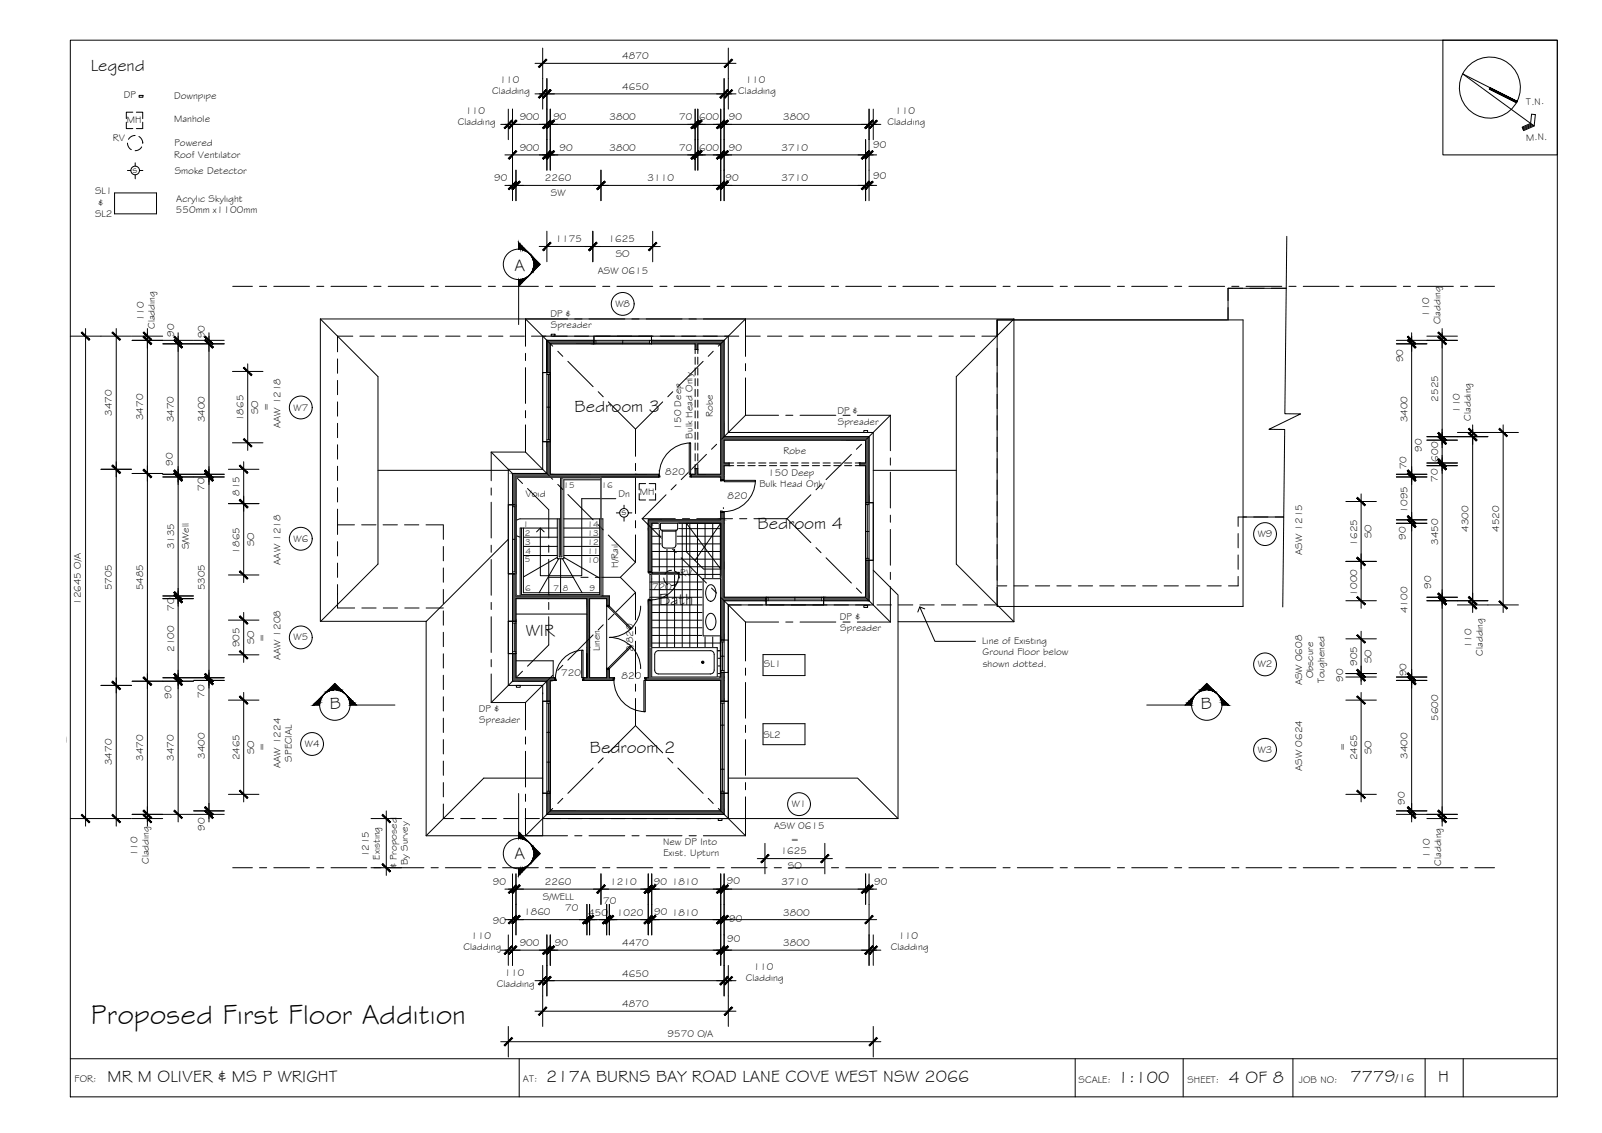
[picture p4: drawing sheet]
<svg xmlns="http://www.w3.org/2000/svg" width="420mm" height="297mm" viewBox="0 0 420 297" stroke-linecap="round" stroke-linejoin="round" font-family="sans-serif">
<defs><g id="words">
<text font-size="7.5" x="23.9" y="268.4">Proposed First Floor Addition</text>
<g font-size="4.5">
<text x="23.8" y="18.5">Legend</text>
<text x="134.9" y="71">A</text>
<text x="150.7" y="108">Bedroom 3</text>
<text x="198.7" y="138.7">Bedroom 4</text>
<text x="172.9" y="158.6">Bath</text>
<text x="138" y="166.7">WIR</text>
<text x="86.5" y="185.9">B</text>
<text x="314.9" y="185.9">B</text>
<text x="154.7" y="197.4">Bedroom 2</text>
<text x="134.9" y="225.2">A</text>
<text x="28.2" y="283.6">MR M OLIVER &amp; MS P WRIGHT</text>
<text x="143.3" y="283.6">217A BURNS BAY ROAD LANE COVE WEST NSW 2066</text>
<text x="293.2" y="283.9">1:100</text>
<text x="322.3" y="283.9">4 OF 8</text>
<text x="354.2" y="283.8">7779</text>
<text x="377.2" y="283.7">H</text>
</g>
<text font-size="3.2" x="366" y="283.8">/16</text>
<g font-size="2.6">
<text x="163.2" y="15.5">4870</text>
<text x="131" y="21.8">110</text>
<text x="163.2" y="23.5">4650</text>
<text x="195.6" y="21.8">110</text>
<text x="32.5" y="25.7">DP</text>
<text x="45.7" y="26">Downpipe</text>
<text x="122.1" y="29.8">110</text>
<text x="129.1" y="24.7">Cladding</text>
<text x="193.6" y="24.7">Cladding</text>
<text x="234.8" y="29.8">110</text>
<text x="400.3" y="27.5" transform="rotate(-2 400.3 27.5)">T.N.</text>
<text x="33.3" y="32.3">MH</text>
<text x="45.7" y="32">Manhole</text>
<text x="120.1" y="32.7">Cladding</text>
<text x="136.3" y="31.6">900</text>
<text x="145.1" y="31.4">90</text>
<text x="159.8" y="31.6">3800</text>
<text x="178.2" y="31.5">70</text>
<text x="183.4" y="31.6">600</text>
<text x="191.1" y="31.6">90</text>
<text x="205.4" y="31.6">3800</text>
<text x="232.8" y="32.7">Cladding</text>
<text x="29.6" y="37.1">RV</text>
<text x="45.7" y="41.3">Roof Ventilator</text>
<text x="45.7" y="38.4">Powered</text>
<text x="136.3" y="39.6">900</text>
<text x="146.8" y="39.6">90</text>
<text x="159.8" y="39.6">3800</text>
<text x="178.2" y="39.5">70</text>
<text x="183.4" y="39.6">600</text>
<text x="191.1" y="39.6">90</text>
<text x="205" y="39.5">3710</text>
<text x="229" y="38.9">90</text>
<text x="400.2" y="36.9" transform="rotate(-1 400.2 36.9)">M.N.</text>
<text x="34.8" y="45.2">s</text>
<text x="45.8" y="45.6">Smoke Detector</text>
<text x="129.6" y="47.6">90</text>
<text x="142.9" y="47.6">2260</text>
<text x="169.8" y="47.6">3110</text>
<text x="190.3" y="47.5">90</text>
<text x="205" y="47.5">3710</text>
<text x="229" y="46.9">90</text>
<text x="24.9" y="51">SL1</text>
<text x="25.9" y="53.9">&amp;</text>
<text x="46.2" y="53">Acrylic Skylight</text>
<text x="144.5" y="51.4">SW</text>
<text x="24.9" y="56.8">SL2</text>
<text x="46.1" y="55.9">550mm x1100mm</text>
<text x="145.7" y="63.5">1175</text>
<text x="159.6" y="63.6">1625</text>
<text x="156.8" y="72">ASW 0615</text>
<text x="161.5" y="67.4">SO</text>
<text x="144.3" y="83.2">DP &amp;</text>
<text x="161.4" y="80.5">W8</text>
<text x="374.8" y="83.1" transform="rotate(-90 374.8 83.1)">110</text>
<text x="37.7" y="84.3" transform="rotate(-90 37.7 84.3)">110</text>
<text x="40.6" y="86.2" transform="rotate(-90 40.6 86.2)">Cladding</text>
<text x="45.7" y="88.3" transform="rotate(-90 45.7 88.3)">90</text>
<text x="53.7" y="88.7" transform="rotate(-90 53.7 88.7)">90</text>
<text x="144.5" y="86.1">Spreader</text>
<text x="377.8" y="85" transform="rotate(-90 377.8 85)">Cladding</text>
<text x="368" y="94.9" transform="rotate(-90 368 94.9)">90</text>
<text x="70.6" y="107.8" transform="rotate(-90 70.6 107.8)">=</text>
<text x="77" y="107.6">W7</text>
<text x="377.2" y="105.3" transform="rotate(-90 377.2 105.3)">2525</text>
<text x="29.3" y="109.1" transform="rotate(-90 29.3 109.1)">3470</text>
<text x="37.5" y="110.2" transform="rotate(-90 37.5 110.2)">3470</text>
<text x="45.6" y="110.7" transform="rotate(-90 45.6 110.7)">3470</text>
<text x="53.7" y="110.7" transform="rotate(-90 53.7 110.7)">3400</text>
<text x="63.9" y="110.5" transform="rotate(-90 63.9 110.5)">1865</text>
<text x="67.7" y="108.6" transform="rotate(-90 67.7 108.6)">SO</text>
<text x="73.6" y="112.2" transform="rotate(-90 73.6 112.2)">AAW 1218</text>
<text x="178.7" y="112.7" transform="rotate(-90 178.7 112.7)">150 Deep</text>
<text x="186.9" y="109.3" transform="rotate(-90 186.9 109.3)">Robe</text>
<text x="219.6" y="108.4">DP &amp;</text>
<text x="219.7" y="111.4">Spreader</text>
<text x="369.2" y="110.7" transform="rotate(-90 369.2 110.7)">3400</text>
<text x="382.8" y="108.3" transform="rotate(-90 382.8 108.3)">110</text>
<text x="385.8" y="110.3" transform="rotate(-90 385.8 110.3)">Cladding</text>
<text x="181.6" y="115" transform="rotate(-90 181.6 115)">Bulk Head Only</text>
<text x="205.5" y="118.9">Robe</text>
<text x="372.9" y="118.5" transform="rotate(-90 372.9 118.5)">90</text>
<text x="45.3" y="122.1" transform="rotate(-90 45.3 122.1)">90</text>
<text x="174.5" y="124.6">820</text>
<text x="201.5" y="124.7">150 Deep</text>
<text x="368.9" y="123" transform="rotate(-90 368.9 123)">70</text>
<text x="377.2" y="121" transform="rotate(-90 377.2 121)">600</text>
<text x="53.7" y="128.6" transform="rotate(-90 53.7 128.6)">70</text>
<text x="62.8" y="130.1" transform="rotate(-90 62.8 130.1)">815</text>
<text x="137.8" y="130.4">Void</text>
<text x="162.2" y="130.3">Dn</text>
<text x="167.8" y="129.7">MH</text>
<text x="190.8" y="130.8">820</text>
<text x="199.2" y="127.6">Bulk Head Only</text>
<text x="377.1" y="126.3" transform="rotate(-90 377.1 126.3)">70</text>
<text x="163" y="135">s</text>
<text x="369.2" y="134.4" transform="rotate(-90 369.2 134.4)">1095</text>
<text x="66.7" y="143.2" transform="rotate(-90 66.7 143.2)">SO</text>
<text x="77" y="142.1">W6</text>
<text x="329.9" y="140.8">W9</text>
<text x="355.9" y="143.1" transform="rotate(-90 355.9 143.1)">1625</text>
<text x="359.7" y="141.2" transform="rotate(-90 359.7 141.2)">SO</text>
<text x="368.7" y="141.5" transform="rotate(-90 368.7 141.5)">90</text>
<text x="377.2" y="142.8" transform="rotate(-90 377.2 142.8)">3450</text>
<text x="385.2" y="139.5" transform="rotate(-90 385.2 139.5)">4300</text>
<text x="393.2" y="139.5" transform="rotate(-90 393.2 139.5)">4520</text>
<text x="45.6" y="144.1" transform="rotate(-90 45.6 144.1)">3135</text>
<text x="49.5" y="144.1" transform="rotate(-90 49.5 144.1)">S/Well</text>
<text x="62.8" y="145.1" transform="rotate(-90 62.8 145.1)">1865</text>
<text x="73.6" y="148" transform="rotate(-90 73.6 148)">AAW 1218</text>
<text x="162.1" y="148.8" transform="rotate(-90 162.1 148.8)">H/Rail</text>
<text x="341.5" y="145.4" transform="rotate(-90 341.5 145.4)">ASW 1215</text>
<text x="29.3" y="154.8" transform="rotate(-90 29.3 154.8)">5705</text>
<text x="37.6" y="154.8" transform="rotate(-90 37.6 154.8)">5485</text>
<text x="53.7" y="154.8" transform="rotate(-90 53.7 154.8)">5305</text>
<text x="171" y="154.7">720</text>
<text x="178.4" y="151.1">RV</text>
<text x="375.3" y="154.4" transform="rotate(-90 375.3 154.4)">90</text>
<text x="21.2" y="158.6" transform="rotate(-90 21.2 158.6)">12645 O/A</text>
<text x="45.6" y="160.1" transform="rotate(-90 45.6 160.1)">70</text>
<text x="355.9" y="156.1" transform="rotate(-90 355.9 156.1)">1000</text>
<text x="369.2" y="160.8" transform="rotate(-90 369.2 160.8)">4100</text>
<text x="77" y="167.9">W5</text>
<text x="220.3" y="162.5">DP &amp;</text>
<text x="220.4" y="165.5">Spreader</text>
<text x="45.7" y="170.9" transform="rotate(-90 45.7 170.9)">2100</text>
<text x="62.8" y="169.7" transform="rotate(-90 62.8 169.7)">905</text>
<text x="66.7" y="168.9" transform="rotate(-90 66.7 168.9)">SO</text>
<text x="69.6" y="168.2" transform="rotate(-90 69.6 168.2)">=</text>
<text x="73.6" y="173.1" transform="rotate(-90 73.6 173.1)">AAW 1208</text>
<text x="157.3" y="170.8" transform="rotate(-90 157.3 170.8)">Linen</text>
<text x="166" y="171" transform="rotate(-90 166 171)">2/820</text>
<text x="257.6" y="168.9">Line of Existing</text>
<text x="257.7" y="171.8">Ground Floor below</text>
<text x="359.7" y="173.9" transform="rotate(-90 359.7 173.9)">SO</text>
<text x="385.9" y="169.9" transform="rotate(-90 385.9 169.9)">110</text>
<text x="388.9" y="171.9" transform="rotate(-90 388.9 171.9)">Cladding</text>
<text x="147.2" y="177.3">720</text>
<text x="163" y="177.9">820</text>
<text x="200.4" y="174.9">SL1</text>
<text x="257.7" y="174.8">shown dotted.</text>
<text x="329.9" y="175">W2</text>
<text x="341.5" y="179.7" transform="rotate(-90 341.5 179.7)">ASW 0608</text>
<text x="344.4" y="177.9" transform="rotate(-90 344.4 177.9)">Obscure</text>
<text x="347.4" y="179.2" transform="rotate(-90 347.4 179.2)">Toughened</text>
<text x="352.3" y="178.8" transform="rotate(-90 352.3 178.8)">90</text>
<text x="355.9" y="174.6" transform="rotate(-90 355.9 174.6)">905</text>
<text x="368.9" y="177.3" transform="rotate(-90 368.9 177.3)">90</text>
<text x="45" y="183.2" transform="rotate(-90 45 183.2)">90</text>
<text x="53.7" y="182.9" transform="rotate(-90 53.7 182.9)">70</text>
<text x="125.6" y="186.7">DP &amp;</text>
<text x="125.7" y="189.6">Spreader</text>
<text x="377.2" y="189" transform="rotate(-90 377.2 189)">5600</text>
<text x="0" y="194.3">ector - Existing</text>
<text x="66.7" y="197.7" transform="rotate(-90 66.7 197.7)">SO</text>
<text x="69.6" y="197" transform="rotate(-90 69.6 197)">=</text>
<text x="80" y="195.9">W4</text>
<text x="200.2" y="193.4">SL2</text>
<text x="329.9" y="197.4">W3</text>
<text x="353" y="197" transform="rotate(-90 353 197)">=</text>
<text x="359.7" y="197.7" transform="rotate(-90 359.7 197.7)">SO</text>
<text x="29.3" y="200.6" transform="rotate(-90 29.3 200.6)">3470</text>
<text x="37.5" y="199.5" transform="rotate(-90 37.5 199.5)">3470</text>
<text x="45.6" y="199.5" transform="rotate(-90 45.6 199.5)">3470</text>
<text x="53.7" y="199" transform="rotate(-90 53.7 199)">3400</text>
<text x="62.8" y="199.4" transform="rotate(-90 62.8 199.4)">2465</text>
<text x="73.6" y="201.3" transform="rotate(-90 73.6 201.3)">AAW 1224</text>
<text x="76.5" y="199.7" transform="rotate(-90 76.5 199.7)">SPECIAL</text>
<text x="341.5" y="202" transform="rotate(-90 341.5 202)">ASW 0624</text>
<text x="355.9" y="199.4" transform="rotate(-90 355.9 199.4)">2465</text>
<text x="369.2" y="199" transform="rotate(-90 369.2 199)">3400</text>
<text x="207.7" y="211.6">W1</text>
<text x="368.5" y="211" transform="rotate(-90 368.5 211)">90</text>
<text x="53.7" y="217.8" transform="rotate(-90 53.7 217.8)">90</text>
<text x="173.9" y="221.6">New DP Into</text>
<text x="203" y="217.4">ASW 0615</text>
<text x="207.4" y="221.1">=</text>
<text x="36.1" y="224.5" transform="rotate(-90 36.1 224.5)">110</text>
<text x="39" y="226.5" transform="rotate(-90 39 226.5)">Cladding</text>
<text x="96.7" y="224.8" transform="rotate(-90 96.7 224.8)">1215</text>
<text x="99.6" y="225.4" transform="rotate(-90 99.6 225.4)">Existing</text>
<text x="104.1" y="227.7" transform="rotate(-90 104.1 227.7)">&amp; Proposed</text>
<text x="107" y="226.9" transform="rotate(-90 107 226.9)">By Survey</text>
<text x="174" y="224.5">Exist. Upturn</text>
<text x="204.8" y="224">1625</text>
<text x="206.6" y="227.9">SO</text>
<text x="375" y="225" transform="rotate(-90 375 225)">110</text>
<text x="377.9" y="227" transform="rotate(-90 377.9 227)">Cladding</text>
<text x="129.3" y="232">90</text>
<text x="142.9" y="232">2260</text>
<text x="160" y="232">1210</text>
<text x="171.5" y="231.9">90</text>
<text x="176.2" y="232">1810</text>
<text x="190.6" y="231.9">90</text>
<text x="205" y="232">3710</text>
<text x="229.3" y="232">90</text>
<text x="142.4" y="235.9">S/WELL</text>
<text x="148.2" y="238.9">70</text>
<text x="158.2" y="236.9">70</text>
<text x="171.6" y="239.9">90</text>
<text x="129.3" y="242.2">90</text>
<text x="137.5" y="240">1860</text>
<text x="154.3" y="240">450</text>
<text x="161.8" y="240">1020</text>
<text x="176.2" y="240">1810</text>
<text x="191.2" y="241.7">90</text>
<text x="205.4" y="240">3800</text>
<text x="121.6" y="249.2">Cladding</text>
<text x="123.6" y="246.2">110</text>
<text x="136.3" y="248">900</text>
<text x="145.5" y="248">90</text>
<text x="163.2" y="248">4470</text>
<text x="190.7" y="247">90</text>
<text x="205.4" y="248">3800</text>
<text x="233.6" y="249.2">Cladding</text>
<text x="235.6" y="246.2">110</text>
<text x="132.3" y="256">110</text>
<text x="163.2" y="256">4650</text>
<text x="195.6" y="257.2">Cladding</text>
<text x="197.6" y="254.3">110</text>
<text x="130.3" y="258.9">Cladding</text>
<text x="163.2" y="264">4870</text>
<text x="175.1" y="271.9">9570 O/A</text>
<text x="19.6" y="283.8">FOR:</text>
<text x="137.2" y="283.6">AT:</text>
<text x="282.9" y="283.9">SCALE:</text>
<text x="311.5" y="283.9">SHEET:</text>
<text x="340.7" y="283.9">JOB NO:</text>
</g>
<g font-size="2.2">
<text x="147.8" y="127.9">15</text>
<text x="157.8" y="127.9">16</text>
<text x="137.2" y="138.1">1</text>
<text x="137.7" y="140.5">2</text>
<text x="137.7" y="142.9">3</text>
<text x="154.1" y="142.9">12</text>
<text x="154.1" y="140.5">13</text>
<text x="154.1" y="138.1">14</text>
<text x="137.7" y="147.4">5</text>
<text x="137.8" y="145.3">4</text>
<text x="154.1" y="147.7">10</text>
<text x="154.1" y="145.3">11</text>
<text x="137.7" y="154.9">6</text>
<text x="145.1" y="154.9">7</text>
<text x="147.6" y="154.9">8</text>
<text x="154.6" y="154.9">9</text>
</g>
</g></defs>
<!-- layer: TILES -->
<g fill="none" stroke="#000" stroke-width=".26">
<path d="M170.9 138.6h18.1M172.9 137.2v41.1M174.9 137.2v41.1M176.9 137.2v41.1M178.9 137.2v41.1M180.9 137.2v41.1M182.9 137.2v41.1M184.9 137.2v41.1M186.9 137.2v41.1M188.9 137.2v41.1M170.5 146.6h18.5M170.5 148.6h18.5"/>
<path d="M170.5 150.6h18.5M170.5 152.6h18.5M170.5 154.6h18.5M170.5 156.6h18.5M170.5 150.2v6.9M170.9 140.6h18.1M170.9 142.6h18.1M170.9 144.6h18.1M170.9 158.6h18.1M170.9 144.9v12.4M170.9 160.6h18.1M170.9 162.6h18.1"/>
<path d="M170.9 164.6h18.1M170.9 166.6h18.1M170.9 168.6h18.1M170.9 170.6h18.1M170.9 172.6h18.1M170.9 174.6h18.1M170.9 176.6h18.1"/>
</g>
<!-- layer: HATCH -->
<g fill="#545454" stroke="#545454" stroke-width=".26">
<path d="M189 156.6l.9 .9h-.9z"/>
<path d="M227 146.9h.9v9.7z"/>
<path d="M153.9 156.9h.7v12.9z"/>
<path d="M134.4 178.4h.2l-.2 .2z"/>
<path d="M143.4 89.2l.9 .9h-.9z"/>
<path d="M189.9 89.2v.9h-.9z"/>
<path d="M189 114.5h.9l-.9 .9z"/>
<path d="M227.9 114.5v.9h-.9z"/>
<path d="M134.4 124.1h.8z"/>
<path d="M134.8 124.1h.5z"/>
<path d="M135.2 124.1v.2z"/>
<path d="M143.4 212.6h.9l-.9 .9z"/>
<path d="M189 208h.9v4.6z"/>
<path d="M189 134.3l.9 1.7v-1.7zM189 134.3l.9 1.7h-.9z"/>
<path d="M189 136l.9 .3v-.3zM189 136l.9 .3h-.9z"/>
<path d="M170 136.3l19.9 .9v-.9zM170 136.3l19.9 .9h-19.9z"/>
<path d="M170 137.2l.9 .4v-.4zM170 137.2l.9 .4h-.9zM170 137.6l.9 .9v-.9zM170 137.6l.9 .9h-.9z"/>
<path d="M189 137.2l.9 12v-12zM189 137.2l.9 12h-.9z"/>
<path d="M170 138.5l.9 11.4v-11.4zM170 138.5l.9 11.4h-.9z"/>
<path d="M227 146.9v9.7h.9zM227 156.6h.9v.9z"/>
<path d="M189 149.2l.9 7.4v-7.4zM189 149.2l.9 7.4h-.9z"/>
<path d="M216 156.6l11.9 .9-.9-.9zM216 156.6l11.9 .9h-11.9z"/>
<path d="M189 156.6l11.9 .9v-.9zM189 156.6l11.9 .9h-11z"/>
<path d="M189 157.5l.9 10.3v-10.3zM189 157.5l.9 10.3h-.9z"/>
<path d="M189 176.3l.9 1.2v-1.2zM189 176.3l.9 1.2h-.9z"/>
<path d="M170 157.5l.9 20v-20zM170 157.5l.9 20h-.9z"/>
<path d="M170 177.5l19.9 .2v-.2zM170 177.5l19.9 .2h-19.9z"/>
<path d="M169.4 177.7l20.5 .7v-.7zM169.4 177.7l20.5 .7h-20.5z"/>
<path d="M189 178.4l.9 5.4v-5.4zM189 178.4l.9 5.4h-.9z"/>
<path d="M134.4 150.4l.9 5.8v-5.8zM134.4 150.4l.9 5.8h-.9z"/>
<path d="M143.9 156.2l15.9 .7v-.7zM143.9 156.2l15.9 .7h-15.9z"/>
<path d="M134.4 156.2l9.5 .7v-.7zM134.4 156.2l9.5 .7h-9.5z"/>
<path d="M159.1 156.9l.7 1.8v-1.8zM159.1 156.9l.7 1.8h-.7z"/>
<path d="M134.4 156.9l.9 6v-6zM134.4 156.9l.9 6h-.9z"/>
<path d="M153.9 156.9v12.9h.7zM153.9 169.8h.7l-.7 .7zM154.6 169.8l-.7 .7h.7z"/>
<path d="M159.1 175.5l.7 2.2v-2.2zM159.1 175.5l.7 2.2h-.7z"/>
<path d="M153.9 170.5l.7 7.2v-7.2zM153.9 170.5l.7 7.2h-.7z"/>
<path d="M134.4 171.4l.9 6.3v-6.3zM134.4 171.4l.9 6.3h-.9z"/>
<path d="M153.1 177.7l7.7 .7v-.7zM153.1 177.7l7.7 .7h-7.7z"/>
<path d="M144.3 177.7l1.2 .7v-.7zM144.3 177.7l1.2 .7h-1.9z"/>
<path d="M135.3 177.7l8.3 .7 .7-.7zM134.6 178.4l.7-.7 8.3 .7z"/>
<path d="M134.4 177.7l.2 .7 .7-.7zM134.4 177.7l.2 .7h-.2z"/>
<path d="M143.6 178.4l.7 .2v-.2zM143.6 178.4l.7 .2h-.9z"/>
<path d="M134.6 178.4l8.8 .2 .2-.2zM134.6 178.4l8.8 .2h-9z"/>
<path d="M143.4 178.6l.9 5.2v-5.2zM143.4 178.6l.9 5.2h-.9z"/>
<path d="M225.5 121.4l1.5 .7v-.7zM225.5 121.4l1.5 .7h-1.5z"/>
<path d="M189.7 121.4l1.5 .7v-.7zM189.7 121.4l1.5 .7h-1.5z"/>
<path d="M182.3 90.1l.7 1.5v-1.5zM182.3 90.1l.7 1.5h-.7z"/>
<path d="M182.3 122.8l.7 1.5v-1.5zM182.3 122.8l.7 1.5h-.7z"/>
<path d="M170.9 89.2l18.1 .9 .9-.9zM170.9 89.2l18.1 .9h-18.1z"/>
<path d="M143.4 89.2l12.4 .9v-.9zM143.4 89.2l12.4 .9h-11.5z"/>
<path d="M143.4 90.1l.9 7.6v-7.6zM143.4 90.1l.9 7.6h-.9z"/>
<path d="M189 90.1l.9 24.4v-24.4zM189 90.1l.9 24.4h-.9z"/>
<path d="M189.9 114.5l37.1 .9 .9-.9zM189.9 114.5l37.1 .9h-38z"/>
<path d="M189 115.4l.9 8.9v-8.9zM189 115.4l.9 8.9h-.9z"/>
<path d="M181.3 124.3l8.6 .7v-.7zM181.3 124.3l8.6 .7h-8.6z"/>
<path d="M189 125l.9 .7v-.7zM189 125l.9 .7h-.9z"/>
<path d="M227 115.4l.9 16.4v-16.4zM227 115.4l.9 16.4h-.9z"/>
<path d="M143.4 115.8l.9 8.3v-8.3zM143.4 115.8l.9 8.3h-.9z"/>
<path d="M135.3 124.1h8.1zM135.3 124.1h8.1z"/>
<path d="M134.4 124.1h.9zM134.4 124.1h.9z"/>
<path d="M135.3 124.1h8.1zM135.2 124.1h8.2z"/>
<path d="M143.4 124.1l.9 .2v-.2zM143.4 124.1l.9 .2h-.7z"/>
<path d="M135.2 124.1l8.4 .2-.2-.2zM135.2 124.1l8.4 .2h-8.4z"/>
<path d="M134.4 124.1l.8 .2v-.2zM134.4 124.1l.8 .2h-.8z"/>
<path d="M166.7 124.3l6 .7v-.7zM166.7 124.3l6 .7h-6z"/>
<path d="M143.6 124.3l23.1 .7v-.7zM143.6 124.3l23.1 .7h-22.4z"/>
<path d="M135.2 124.3l9.1 .7-.7-.7zM135.2 124.3l9.1 .7h-9z"/>
<path d="M135.2 124.3l.1 .7zM135.2 124.3l.1 .7z"/>
<path d="M134.4 124.3l.8 .7v-.7zM134.4 124.3l.8 .7h-.8z"/>
<path d="M144.3 125h22.4zM144.3 125h22.4z"/>
<path d="M135.3 125h9zM135.3 125h9z"/>
<path d="M135.2 125h.1zM135.2 125h.1z"/>
<path d="M134.4 125h.8zM134.4 125h.8z"/>
<path d="M166.7 125h6zM166.7 125h6z"/>
<path d="M135.2 125l.1 7.3zM135.2 125l.1 7.3z"/>
<path d="M134.4 125l.8 7.3v-7.3zM134.4 125l.8 7.3h-.8z"/>
<path d="M189 208v4.6h.9zM189 212.6h.9v.9z"/>
<path d="M143.4 208l.9 4.6v-4.6zM143.4 208l.9 4.6h-.9z"/>
<path d="M144.3 212.6l45.6 .9-.9-.9zM144.3 212.6l45.6 .9h-46.5z"/>
</g>
<!-- layer: MASK -->
<g fill="#fff" stroke="#fff" stroke-width=".26">
<path d="M159.6 175.1l.2-.3v.5z"/>
<path d="M159.8 174.8l5.6-5.5-5.6 6z"/>
<path d="M159.8 158.9v.5l-.2-.2z"/>
<path d="M159.8 158.9l5.6 5.6-5.6-5.1z"/>
<path d="M189 151.7l-4.6 15h4.6zM184.4 151.7h4.6l-4.6 15z"/>
<path d="M152.6 170.5v7.2h.3zM152.6 170.5h.3v7.2z"/>
<path d="M189.9 125.9l8.2 .4h-8.2zM189.9 125.9l8.2 .4v-.4z"/>
<path d="M180.8 116.1v8.2h.3zM180.8 116.1h.3v8.2z"/>
<path d="M168.9 178.4h.3l-.3 8.2zM169.2 178.4l-.3 8.2h.3z"/>
<path d="M170.9 169.8v7.7h17.2zM170.9 169.8h17.2v7.7z"/>
<path d="M174.3 143.7h2.2zM174.3 143.7h2.3z"/>
<path d="M174.3 143.7h2.3zM174.3 143.7h2.4z"/>
<path d="M174.2 143.7h2.5zM174.2 143.7h2.6z"/>
<path d="M174.1 143.6l2.7 .1zM174.1 143.6h2.7z"/>
<path d="M174 143.6h2.8zM174 143.6h2.9z"/>
<path d="M174 143.6h2.9zM174 143.6h2.9z"/>
<path d="M173.9 143.5l3 .1zM173.9 143.5h3.1z"/>
<path d="M173.9 143.5h3.1zM173.9 143.5h3.1z"/>
<path d="M173.8 143.4l3.2 .1zM173.8 143.4h3.3z"/>
<path d="M173.8 143.4h3.3zM173.8 143.4h3.4z"/>
<path d="M173.8 143.3l3.4 .1zM173.8 143.3h3.4z"/>
<path d="M173.7 143.2l3.5 .1zM173.7 143.2h3.5z"/>
<path d="M173.7 143.2h3.5zM173.7 143.2h3.5z"/>
<path d="M173.7 143.1l3.5 .1zM173.7 143.1h3.6zM173.7 143.1h3.6zM173.7 143.1h3.6z"/>
<path d="M173.7 142.9v.2h3.6zM173.7 142.9h3.6v.2z"/>
<path d="M173.7 139v3.9h3.6zM173.7 139h3.6v3.9z"/>
<path d="M173.4 139h4.1zM173.4 139h4.1z"/>
<path d="M173.4 139h4.1zM173.4 139h4.2z"/>
<path d="M173.3 139h4.3zM173.3 139h4.3z"/>
<path d="M173.3 138.9l4.3 .1zM173.3 138.9h4.3z"/>
<path d="M173.3 138.9h4.3zM173.3 138.9h4.4z"/>
<path d="M173.2 138.8l4.5 .1zM173.2 138.8h4.5z"/>
<path d="M173.2 138.8h4.5zM173.2 138.8h4.5z"/>
<path d="M173.2 138.7l4.5 .1zM173.2 138.7l4.5 .1z"/>
<path d="M173.2 137.2v1.5h4.5zM173.2 137.2h4.5v1.5z"/>
<path d="M170.9 150l7.2 .4h-7.2zM170.9 150l7.2 .4v-.4z"/>
<path d="M165.4 169.3l-5.6 6 5.6-5.5zM165.4 169.3l.2 .2-.2 .3z"/>
<path d="M159.8 159.4l5.6 5.6v-.5zM165.4 164.5l.2 .2-.2 .3z"/>
</g>
<g fill="none" stroke="#fff" stroke-width=".26">
<path d="M180.8 116.1h.3v8.2h-.3zM173.5 139h.2v3.9a.75 .75 0 0 0 .7 .8M177.6 138.9l-.3 .1v3.9M177.7 138.7l-.1 .2M177.7 138.7v-1.5h-4.5v1.5l.3 .3M189.9 125.9h8.2v.4h-8.2zM159.8 158.9l5.8 5.8-.2 .3-5.8-5.8zM170.9 150h7.2v.4h-7.2zM174.4 143.7h2.1M177.3 142.9a.75 .75 0 0 1-.8 .8M184.4 151.7h4.6v15h-4.6zM152.6 170.5h.3v7.2h-.3z"/>
<path d="M159.6 175.1l5.8-5.8 .2 .2-5.8 5.8zM168.9 178.4h.3v8.2h-.3zM170.9 169.8h17.2v7.7h-17.2z"/>
</g>
<!-- layer: WETAREA FIXTURES -->
<g fill="none" stroke="#000" stroke-width=".26">
<path d="M173.5 139h4M173.7 139v3.9a.75 .75 0 0 0 .7 .8M173.7 139.2h3.6M177.3 139v3.9M177.7 138.7l-.2 .3M177.7 138.7v-1.5h-4.5v1.5l.3 .3M180 137.2h9v12h-4.5l-4.5-4.5zM180 137.2l9 12M189 137.2l-6.7 9.7M174.4 143.7h2.1M177.3 142.9a.75 .75 0 0 1-.8 .8M184.4 151.7h4.6v15h-4.6z"/>
<path d="M185.6 153.7a1.1 1.1 0 0 1 1.2-.3 1.1 1.1 0 0 1 .8 1 2.41 2.41 0 0 1-1.2 3.2 2.5 2.5 0 0 1-.8-3.9zM170.9 169.8h17.2v7.7h-17.2zM171.7 175.7a1.01 1.01 0 0 0 1 1h13.6M185.8 161a1.23 1.23 0 0 1 1.3 0 1.23 1.23 0 0 1 .6 1.3 2.21 2.21 0 0 1-1.3 2.8 2.3 2.3 0 0 1-1.1-3.2zM186.3 170.6a1.01 1.01 0 0 1 1 1v4.1M186.3 170.6h-13.6a1.01 1.01 0 0 0-1 1v4.1M187.3 175.7a1.01 1.01 0 0 1-1 1M188.1 170.6h.9"/>
<circle cx="184.3" cy="173.6" r=".2"/>
<circle cx="184.3" cy="173.6" r=".31"/>
</g>
<!-- layer: BORDER -->
<g fill="none" stroke="#000" stroke-width=".26">
<path d="M18.4 10.5h390v277.1h-390zM378.4 10.5h30v30.1h-30zM390.6 23.3l7.1 3.6M397.9 26.6l-14.3-7.2 18.8 13.6 .3-3-1-.1-.3 2.5-2.2 .9 .4 .9 2.8-1.2M401.7 32.5l-2.4 1.1M401.9 32.7l-2.5 1.1M402.1 32.9l-2.6 1.1M18.4 277.6h390M136.2 277.6v10M282 277.6v10M310.3 277.6v10M339.1 277.6v10"/>
<path d="M373.8 277.6v10M383.8 277.6v10"/>
<circle cx="390.7" cy="23" r="8"/>
</g>
<!-- layer: SERVICES -->
<g fill="none" stroke="#000" stroke-width=".26">
<path d="M33.1 32v1.7h1.7M33.4 37.5l.4 1.1 .6 .6M34.8 29.4h-1.7v1.7M35.4 35.5l-1.1 .3-.6 .7M35.8 29.4h1.6v1.7M36.4 35.8l.7 .6 .3 1.1M36.5 25h1v.5h-1zM37.2 38.5l-.7 .7-1.1 .3M37.4 37.5h.1M37.4 32v1.7h-1.6M33.4 44.7h.9M35.5 42.7v.9"/>
<path d="M35.5 45.8v1.1M36.6 44.7h.9M144.6 87.6h.9v.5h-.9zM226.6 112.9h.9v.5h-.9zM161.7 134.5h.8M163.7 132.5v.8M163.7 135.6v1M164.8 134.5h.9M167.6 129.4v1.7h1.7M169.3 126.8h-1.7v1.7M170.3 126.8h1.6v1.7M171.9 129.4v1.7h-1.6"/>
<path d="M174.1 151.5l.3 1.1 .7 .6M176.1 149.5l-1.1 .4-.6 .6M177.1 149.8l.7 .6 .3 1.1M177.8 152.5l-.6 .7-1.1 .3M178.1 151.5h.1M226.6 158.8h.9v.5h-.9zM135.4 179.7h1v.5h-1zM188.4 214.6h1v.5h-1z"/>
<circle cx="35.5" cy="44.7" r="1.13"/>
<circle cx="163.7" cy="134.5" r="1.13"/>
</g>
<!-- layer: EXISTING -->
<g fill="none" stroke="#000" stroke-width=".26">
<path d="M325.9 75.6h-3.8v3.2M327.8 75.6h3.8M333.4 75.6h3.9M88.5 94.1v3.8M88.5 99.7v3.8M92.5 88.1h-4v4.1M94.4 88.1h3.8M100 88.1h3.8M105.6 88.1h3.8M111.3 88.1h3.7M116.9 88.1h3.8M122.5 88.1h3.8"/>
<path d="M128.2 88.1h3.7M133.8 88.1h3.7M139.4 88.1h3.8M145 88.1h3.8M150.7 88.1h3.7M156.3 88.1h3.7M161.9 88.1h3.7M167.5 88.1h3.8M173.2 88.1h3.7M178.8 88.1h3.7M184.4 88.1h3.7M190 88.1h3.8"/>
<path d="M195.7 88.1h3.7M201.3 88.1h3.7M206.9 88.1h3.7M212.5 88.1h3.8M218.2 88.1h3.7M223.8 88.1h3.7M229.4 88.1h3.7M235 88.1h3.8M240.7 88.1h3.7M246.3 88.1h3.7M251.9 88.1h3.7M261.5 91.3v4.6"/>
<path d="M261.5 97.7v3.8M321.8 83.9h-60.3v4.2h-4M322.1 80.7v3.2M88.5 105.4v3.7M88.5 111v3.7M88.5 116.6v3.8M261.5 103.4v3.7M261.5 109v3.7M261.5 114.6v3.8M88.5 122.2v3.8M88.5 127.9v3.7M88.5 133.5v6.6"/>
<path d="M88.5 137.6h4.5M94.9 137.6h3.7M100.5 137.6h3.7M106.1 137.6h3.7M111.7 137.6h4.5M116.3 137.6v3.8M261.5 120.2v3.8M261.5 125.9v3.7M261.5 131.5v3.7M261.5 137.1v3.8M324.7 139.9v3.7M326.9 135.5h-2.2v2.5"/>
<path d="M328.8 135.5h3.8M334.4 135.5h2.3M88.5 142v3.7M88.5 147.6v3.8M88.5 153.3v6.1h4.5M94.9 159.4h3.7M100.5 159.4h3.8M106.2 159.4h3.7M111.8 159.4h4.5M116.3 143.3v3.7M116.3 148.9v3.7M116.3 154.5v3.8"/>
<path d="M194.4 158.6h-3.4v56h-2.7M196.3 158.6h3.7M201.9 158.6h3.7M207.5 158.6h3.8M213.2 158.6h3.7M218.8 158.6h3.7M224.4 158.6h3.7M230 158.6h3.8M235.7 158.6h3.7M241.3 158.6h3.7M246.9 158.6h3.7M252.5 158.6h3.8"/>
<path d="M261.5 142.8v3.7M261.5 148.4v3.7M261.5 154v4.6h-3.3M261.5 153.6h2.6M265.9 153.6h3.8M271.6 153.6h3.7M277.2 153.6h3.7M282.8 153.6h3.8M288.4 153.6h3.8M294.1 153.6h3.7M299.7 153.6h3.7M305.3 153.6h3.8"/>
<path d="M310.9 153.6h3.8M316.6 153.6h3.7M324.7 145.5v3.8M324.7 151.1v2.5h-2.5M116.3 160.2v3.7M116.3 165.8v3.7M116.3 171.4v3.7M116.3 177v3.8M116.3 182.7v3.7M116.3 188.3v3.7M116.3 193.9v3.8M116.3 199.5v3.8"/>
<path d="M116.3 205.2v3.7M116.3 210.8v3.8h2.7M120.8 214.6h3.8M126.5 214.6h3.7M132.1 214.6h3.7M137.7 214.6h3.8M143.3 214.6h3.8M149 214.6h3.7M154.6 214.6h3.7M160.2 214.6h3.8M165.8 214.6h3.8M171.5 214.6h3.7"/>
<path d="M177.1 214.6h3.7M182.7 214.6h3.8"/>
</g>
<!-- layer: ROOFPLAN EXIST. -->
<g fill="none" stroke="#000" stroke-width=".26">
<path d="M337.3 75.6h-15.2v8.3M84 83.6v79.3h27.8v56.2M84 83.6l15.1 15.1v49.2l-15 15M84 83.6h181.9M261.5 83.9h64.5v75.1h-64.5zM265.9 83.6v79.4M265.9 83.6l-15.1 15.1v49.2l15.1 15.1M99.1 123.3h34.2M229 123.3h21.8M326 135.5h10.7M133.3 141.4l-21.5 21.5M235.5 163h30.4"/>
<path d="M142.3 204h-15.4l-15.1 15.1M142.3 214.6v4.5h-30.5"/>
</g>
<!-- layer: STAIRS -->
<g fill="none" stroke="#000" stroke-width=".26">
<path d="M136.4 136l-1.1 .5M136.4 136h10.6M137.3 138.4v17h20M146.2 138.4h-9.8v17.8M147.4 125.3v20.7h-.7v-10M147.9 136h10.2v20.2M147.9 138.4h9.4M152.6 130.7h8.9M157.3 136v19.9h-20.5v-17.5M157.6 125.8h-9.7v20.7h-1.7v-10.5M135.3 140.3l1.1 .5M137.3 140.8h8.9"/>
<path d="M137.3 143.2h8.9M137.3 145.6h8.9M146.2 146.1l-8.9 5.2M146.5 146.5l-5.1 8.9M147 145.6v-20.3h10.6v30.9M147 146.5v8.9M147.5 146.5l5.2 8.9M147.9 140.8h9.4M147.9 143.2h9.4M147.9 145.6h9.4M147.9 146.1l9.4 5.5"/>
</g>
<!-- layer: NEWWORK -->
<g fill="none" stroke="#000" stroke-width=".26">
<path d="M142.3 97.7h2M143.4 89.2v8.5v-8.5M143.4 89.2h12.4M155.8 88.1v2h-11.5v34.2h28.4v.7h-37.4v7.3h-2M170.9 89.2h19v25.3h38v17.3M170.9 88.1v2h11.4v2.6M182.3 91.6h.7M182.3 93.6v1.9M182.3 96.4v1.9M182.3 99.3v1.8M183 92.7v-2.6h6v34.2h-6v-2.5M183 93.6v1.9"/>
<path d="M183 96.4v1.9M183 99.3v1.8M142.3 115.8h2M143.4 115.8v8.3h-9v8.2M182.3 102.1v1.8M182.3 104.9v1.9M182.3 107.7v1.9M182.3 110.5v1.9M182.3 113.3v1.9M182.3 116.1v1.9M182.3 118.9v1.9M183 102.1v1.8"/>
<path d="M183 104.9v1.9M183 107.7v1.9M183 110.5v1.9M183 113.3v1.9M183 116.1v1.9M183 118.9v1.9M172.9 123.5h.1M182.3 121.8v2.5h-1v.7h7.7v.7h.9v-3.6h2.5M182.3 122.8h.7M189.7 133.3h.1M191.2 121.4v.7M192.4 121.4h-2.5v-6h37.1v6h-2.7"/>
<path d="M193.4 121.4h1.8M193.4 122.1h1.8M196.2 121.4h1.9M196.2 122.1h1.9M199 121.4h1.9M199 122.1h1.9M201.8 121.4h1.9M201.8 122.1h1.9M204.6 121.4h1.9M204.6 122.1h1.9M207.4 121.4h1.9M207.4 122.1h1.9"/>
<path d="M210.3 121.4h1.8M210.3 122.1h1.8M213 121.4h1.9M213 122.1h1.9M215.9 121.4h1.8M215.9 122.1h1.8M218.7 121.4h1.9M218.7 122.1h1.9M221.5 121.4h1.9M221.5 122.1h1.9M224.3 122.1h2.7v9.7h2M225.5 121.4v.7"/>
<path d="M133.3 150.4h2v5.8h24.5v2.5h-.7v-1.8h-4.5v20.8h4.5v-2.2h.7v2.2h1v.7h-7.7v-.7h.8M134.4 150.4v12.5M170.9 151.8h.1M189 156.6v-19.4h-18.1v12.7h-.9v-13.6h19v-2h.9v22.3h11v2M200.9 157.5h-11v10.3M227.9 146.9v10.6h-11.9M229 146.9h-2v9.7h-11v2M133.3 162.9h2v-6h18.6v20.8v-6.3M133.3 171.4h2v6.3h10.2v.7h-1.2v5.4h-2M134.4 171.4v7.2h9v5.2M189 167.5v-10.9v11.2h2M189 175.6v1.9h-18.1v-20h-.9v20.2h-.6v.7h19.6v5.4h2"/>
<path d="M189 176.3h2M189.9 176.3v7.5M142.3 181.9h.1M142.3 208h2v4.6h44.7v-4.6h2M143.4 208v5.5h46.5v-5.5"/>
</g>
<!-- layer: INSULCLAD -->
<path d="M142.3 88.1h48.7v25.3h38v45.2h-38v56h-48.7v-34.9h-9v-56.7h9z" fill="none" stroke="#000" stroke-width=".26"/>
<!-- layer: ROOFPLAN NEW -->
<g fill="none" stroke="#000" stroke-width=".26">
<path d="M137.8 83.6v7.2M137.8 92.6v1.9M137.8 96.4v9.4M137.8 83.6h11.1M137.8 83.6l7.2 7.2M146.3 92.1l1.3 1.3M148.9 94.7l6.7 6.7M150.7 83.6h1.9M154.5 83.6h9.4M165.7 83.6h1.9M169.5 83.6h9.4M180.7 83.6h1.9"/>
<path d="M184.4 94.7l-6.6 6.7M184.5 83.6h11M187.1 92.1l-1.4 1.3M195.5 83.6v9.8M195.5 95.3v1.9M195.5 99.1v9.8M195.5 83.6l-7.1 7.2M128.8 118.5v7.5M128.8 118.5h9M128.8 118.5l5.6 5.6M137.8 107.6v1.9M137.8 111.4v7.1"/>
<path d="M137.8 118.5l7.2 7.2M156.9 102.7l1.3 1.3M159.5 105.4l7.2 7.1M166.7 112.5v7.1M173.8 105.4l-7.1 7.1M176.5 102.7l-1.4 1.3M185.3 119.1l-6.6 6.6M187.9 116.5l-1.3 1.3M195.5 108.9h8.7M195.5 108.9l-6.2 6.2M206.1 108.9h1.8M209.8 108.9h9.4"/>
<path d="M221.1 108.9h1.9M223.3 119.1l-6.7 6.6M224.8 108.9h8.7M225.9 116.5l-1.3 1.3M233.5 108.9v9.3M233.5 108.9l-6.2 6.2M128.8 127.9v1.9M128.8 131.7v9.3M135.7 125.4l1.3 1.4M138.4 128.1l5.5 5.5v7.4M146.3 127l1.3 1.3M148.9 129.6l6.7 6.7"/>
<path d="M156.9 137.6l1.3 1.3M166.7 121.5v1.9M166.7 125.3v9.3M166.7 136.5v1.9M168.4 136l6.3 6.3M168.4 136h8.7M174.7 129.7l-6.3 6.3M177.3 127.1l-1.3 1.3M179 136h1.9M182.7 136h9.4M194 136h1.9M197.7 136h8.7"/>
<path d="M206.4 136l6.3 6.3M212.7 129.7l-6.3 6.3M215.3 127.1l-1.3 1.3M233.5 120.1v1.8M233.5 123.8v9.4M233.5 135.1v1.8M233.5 138.8v9.4M128.8 142.9v1.9M128.8 146.7v9.4M128.8 157.9v1.9M143.9 142.9v1.9M143.9 146.7v9.4"/>
<path d="M143.9 157.9v1.9M143.9 151.4h6.6M152.4 151.4h1.8M156.1 151.4h6.6M159.5 140.3l7.2 7.1M166.7 140.2v7.2l-4 4 4 3.9M166.7 155.3l-7.2 7.2M166.7 155.3v7.2M176 143.6l1.3 1.3M178.7 146.2l6.6 6.7M186.6 154.2l1.3 1.3M189.3 156.8l6.2 6.3"/>
<path d="M214 143.6l1.3 1.3M216.6 146.2l6.7 6.7M224.6 154.2l1.3 1.3M227.3 156.8l6.2 6.3M229 149.5l6.5 6.5v58.6M233.5 150v1.9M233.5 153.8v9.3M128.8 161.7v9.4M128.8 172.9v1.9M128.8 176.7v7.5M134.4 178.6l-5.6 5.6M137 176l-1.3 1.3"/>
<path d="M143.9 161.7v7.4l-5.5 5.6M145 177.1l-7.2 7.1M147.6 174.4l-1.3 1.3M155.6 166.4l-6.7 6.7M158.2 163.8l-1.3 1.3M166.7 164.4v1.8M166.7 168.1v9.4M166.7 179.4v1.8M195.5 163.1v10.2M195.5 175.1v1.9M195.5 178.9v9.4M195.5 163.1h8.7"/>
<path d="M206.1 163.1h1.8M209.8 163.1h9.4M221.1 163.1h1.9M224.8 163.1h8.7M128.8 184.2h9M137.8 184.2v7.1M137.8 193.2v1.9M137.8 197v9.3M158.2 198.7l-1.3 1.3M166.7 190.2l7.1 7.2M166.7 190.2l-7.2 7.2M166.7 183.1v7.1"/>
<path d="M175.1 198.7l1.4 1.3M195.5 190.2v1.8M195.5 193.9v9.4M137.8 208.2v1.9M137.8 212v7.1M137.8 219.1h11.1M145 212l-7.2 7.1M147.6 209.3l-1.3 1.3M150.7 219.1h1.9M154.5 219.1h9.4M155.6 201.4l-6.7 6.6M165.7 219.1h1.9"/>
<path d="M169.5 219.1h9.4M177.8 201.4l6.6 6.6M180.7 219.1h1.9M184.5 219.1h11M185.7 209.3l1.4 1.3M188.4 212l7.1 7.1M191 204h33.9l10.6 10.6h-44.5M195.5 205.2v1.8M195.5 208.9v10.2"/>
</g>
<!-- layer: 0.13 -->
<path d="M337.5 62l-.5 46.5h4.1l-8.3 4.1h4.1l-.5 46.5M181.1 116.1a8.2 8.2 0 0 0-8.2 8.2M198.1 125.9a8.2 8.2 0 0 1-8.2 8.2M159.1 158.7v16.8M168 158.9a8.2 8.2 0 0 1-8.2 8.2 8.2 8.2 0 0 1 8.2 8.2M178.1 150a7.2 7.2 0 0 1-7.2 7.2M135.3 173.2h9.8v4.5M135.3 161h18.6M152.9 170.5a7.2 7.2 0 0 0-7.2 7.2M161 178.4a8.2 8.2 0 0 0 8.2 8.2" fill="none" stroke="#000" stroke-width=".26"/>
<!-- layer: DOORS -->
<g fill="none" stroke="#000" stroke-width=".26">
<path d="M180.8 116.1h.3v8.2h-.3zM172.7 124.3h.2l.2 .7h-.4zM181.1 124.3h.2v.7h-.3zM189 125.7h.9v.2l-.9 .2zM189 134l.9 .1v.2h-.9zM189.9 125.9h8.2v.4h-8.2zM159.1 158.7h.7v.2l-.7 .1zM159.8 158.9l5.8 5.8-.2 .3-5.8-5.8zM170 149.9h.9v.1l-.9 .2zM170 157.1l.9 .2v.2h-.9zM170.9 150h7.2v.4h-7.2zM145.5 177.7h.2l.2 .7h-.4z"/>
<path d="M152.6 170.5h.3v7.2h-.3zM152.9 177.7h.2v.7h-.3zM159.1 175.2l.7 .1v.2h-.7zM159.6 175.1l5.8-5.8 .2 .2-5.8 5.8zM160.8 177.7h.4l-.2 .7h-.2zM168.9 178.4h.3v8.2h-.3zM169.1 177.7h.3v.7h-.2z"/>
</g>
<!-- layer: 0 -->
<path d="M140.7 139.4l1-1 1 1M152.6 130.7v20.2h-10.9v-12.5M241.2 159.1l4 9h10.6M242.5 159.6l-1.3-.5-.5 1.4" fill="none" stroke="#000" stroke-width=".26"/>
<!-- layer: DIMENSION -->
<g fill="none" stroke="#000" stroke-width=".26">
<path d="M140.3 16.6h52.7M142.3 12.6v16M191 12.6v16M131.3 32.6h53.7M133.3 28.6v8M134.4 28.6v24M140.3 24.6h52.7M143.4 20.6v24M144.3 28.6v16M181 32.6h10M182.3 28.6v16M183 28.6v16"/>
<path d="M187 32.6h44M189 28.6v24M189.9 20.6v32M227 36.6v16M227.9 28.6v24M229 28.6v8M132.4 40.6h52.6M132.4 48.6h97.5M135.3 44.6v8M157.6 44.6v8M181 40.6h10M187 40.6h42.9"/>
<path d="M141.4 64.6h16.1M143.4 60.6v8M153.5 64.6h19.7M155.5 60.6v8M171.2 60.6v8M18.4 88.1h16.1M22.4 86.1v130.5M30.5 86.1v130.5M34.7 89.2h16M34.7 88.1h8M38.7 86.1v130.5M42.7 90.1h8"/>
<path d="M46.7 87.2v128.3M50.8 89.2h8M50.8 90.1h8M54.8 87.2v128.3M61 97.4h8M65 95.4v22.7M366.2 89.2h16M366.2 90.1h8M370.2 87.2v128.3M374.2 88.1h8M378.2 86.1v31.3M61 116.1h8"/>
<path d="M374.2 114.5h16M374.2 115.4h8M378.2 113.4v10M378.2 119.4v97.2M382.2 113.4h16M386.2 111.4v49.2M394.2 111.4v49.2M26.5 123h8M34.7 124.1h8M42.7 124.3h8M42.7 125h8M50.8 124.3h8"/>
<path d="M50.8 125h8M59.9 123h8M59.9 132h8M63.9 121v31.7M353 131.5h8M357 129.5v30M366.2 124.3h8M366.2 125h8M366.2 136.3h8M366.2 137.2h8M374.2 121.4h8M374.2 122.1h8"/>
<path d="M42.7 156.2h8M42.7 156.9h8M59.9 150.7h8M353 147.2h8M353 157.5h8M374.2 157.5h16M374.2 156.6h8M382.2 158.6h16M26.5 179.7h8M34.7 178.6h16M42.7 177.7h8M50.8 177.7h8"/>
<path d="M50.8 178.4h8M59.9 162.6h8M59.9 171.7h8M63.9 160.6v13.1M353 167.5h8M353 176.6h8M353 177.5h8M357 165.5v14M366.2 178.4h8M366.2 177.5h8M59.9 183.6h8M63.9 181.5v28.7"/>
<path d="M353 183.6h8M357 181.5v28.7M18.4 214.6h16.1M34.7 213.5h16M34.7 214.6h8M50.8 212.6h8M50.8 213.5h8M59.9 208.3h8M97.3 214.6h8M101.3 212.6v16.9M353 208.3h8M366.2 212.6h8"/>
<path d="M366.2 213.5h16M374.2 214.6h8M97.3 227.5h8M132.4 233.1h97.5M134.4 229.1v24M135.3 229.1v16M153.9 237.1v8M154.6 237.1v8M157.6 229.1v8M159.1 237.1v8M159.8 237.1v8M170 229.1v16"/>
<path d="M170.9 229.1v16M189 229.1v24M189.9 229.1v32M198.6 225.1h19.7M200.6 221.1v8M216.3 221.1v8M227 229.1v8M227.9 229.1v24M131.3 249.1h99.7M132.4 241.1h24.2M133.3 245.1v8M140.3 257.1h52.7"/>
<path d="M142.3 253.1v16M143.4 245.1v16M144.3 245.1v8M152.6 241.1h8.5M157.1 241.1h72.8M191 253.1v16M229 245.1v8M131.3 273.1h99.7M133.3 269.1v8M140.3 265.1h52.7M229 269.1v8"/>
</g>
<!-- layer: 0 -->
<g fill="#000" stroke="#000" stroke-width=".26">
<path d="M143.2 15.5l-1.8 2.2 2-2zM141.2 17.5l2-2-1.8 2.2z"/>
<path d="M189.9 17.5l.2 .2 1.8-2.2zM191.9 15.5l.2 .2-2 2z"/>
<path d="M132.2 33.5l.2 .2 1.8-2.2zM134.2 31.5l.2 .2-2 2z"/>
<path d="M135.3 31.5l-1.8 2.2 2-2zM133.3 33.5l2-2-1.8 2.2z"/>
<path d="M135.3 39.5l-1.8 2.2 2-2zM133.3 41.5l2-2-1.8 2.2z"/>
<path d="M135.3 31.5l-1.8 2.2 2-2zM133.3 33.5l2-2-1.8 2.2z"/>
<path d="M141.2 25.5l.2 .2 1.8-2.2zM143.2 23.5l.2 .2-2 2z"/>
<path d="M142.3 33.5l.2 .2 1.8-2.2zM144.3 31.5l.2 .2-2 2z"/>
<path d="M142.3 33.5l.2 .2 1.8-2.2zM144.3 31.5l.2 .2-2 2z"/>
<path d="M144.3 23.5l-1.8 2.2 2-2zM142.3 25.5l2-2-1.8 2.2z"/>
<path d="M144.3 23.5l-1.8 2.2 2-2zM142.3 25.5l2-2-1.8 2.2z"/>
<path d="M145.2 31.5l-1.8 2.2 2-2zM143.2 33.5l2-2-1.8 2.2z"/>
<path d="M145.2 31.5l-1.8 2.2 2-2zM143.2 33.5l2-2-1.8 2.2z"/>
<path d="M145.2 39.5l-1.8 2.2 2-2zM143.2 41.5l2-2-1.8 2.2z"/>
<path d="M145.2 39.5l-1.8 2.2 2-2zM143.2 41.5l2-2-1.8 2.2z"/>
<path d="M181.2 33.5l.2 .2 1.8-2.2zM183.2 31.5l.2 .2-2 2z"/>
<path d="M181.2 33.5l.2 .2 1.8-2.2zM183.2 31.5l.2 .2-2 2z"/>
<path d="M181.9 33.5l.2 .2 1.8-2.2zM183.9 31.5l.2 .2-2 2z"/>
<path d="M183.9 31.5l-1.8 2.2 2-2zM181.9 33.5l2-2-1.8 2.2z"/>
<path d="M183.9 39.5l-1.8 2.2 2-2zM181.9 41.5l2-2-1.8 2.2z"/>
<path d="M187.9 33.5l.2 .2 1.8-2.2zM189.9 31.5l.2 .2-2 2z"/>
<path d="M188.8 25.5l.2 .2 1.8-2.2zM190.8 23.5l.2 .2-2 2z"/>
<path d="M188.8 25.5l.2 .2 1.8-2.2zM190.8 23.5l.2 .2-2 2z"/>
<path d="M189.9 31.5l-1.8 2.2 2-2zM187.9 33.5l2-2-1.8 2.2z"/>
<path d="M189.9 39.5l-1.8 2.2 2-2zM187.9 41.5l2-2-1.8 2.2z"/>
<path d="M190.8 31.5l-1.8 2.2 2-2zM188.8 33.5l2-2-1.8 2.2z"/>
<path d="M190.8 31.5l-1.8 2.2 2-2zM188.8 33.5l2-2-1.8 2.2z"/>
<path d="M190.8 39.5l-1.8 2.2 2-2zM188.8 41.5l2-2-1.8 2.2z"/>
<path d="M190.8 39.5l-1.8 2.2 2-2zM188.8 41.5l2-2-1.8 2.2z"/>
<path d="M191.9 23.5l-1.8 2.2 2-2zM189.9 25.5l2-2-1.8 2.2z"/>
<path d="M226.8 33.5l.2 .2 1.8-2.2zM228.8 31.5l.2 .2-2 2z"/>
<path d="M226.8 33.5l.2 .2 1.8-2.2zM228.8 31.5l.2 .2-2 2z"/>
<path d="M228.8 39.5l-1.8 2.2 2-2zM226.8 41.5l2-2-1.8 2.2z"/>
<path d="M229.9 31.5l-1.8 2.2 2-2zM227.9 33.5l2-2-1.8 2.2z"/>
<path d="M133.3 49.5l.2 .2 1.8-2.2zM135.3 47.5l.2 .2-2 2z"/>
<path d="M136.2 47.5l-1.8 2.2 2-2zM136.2 47.5l-1.8 2.2-.2-.2z"/>
<path d="M136.2 47.5l-1.8 2.2 2-2zM136.2 47.5l-1.8 2.2-.2-.2z"/>
<path d="M142.3 41.5l.2 .2 1.8-2.2zM144.3 39.5l.2 .2-2 2z"/>
<path d="M142.3 41.5l.2 .2 1.8-2.2zM144.3 39.5l.2 .2-2 2z"/>
<path d="M156.5 49.5l.2 .2 1.8-2.2zM158.5 47.5l.2 .2-2 2z"/>
<path d="M158.5 47.5l-1.8 2.2 2-2zM156.5 49.5l2-2-1.8 2.2z"/>
<path d="M181.2 41.5l.2 .2 1.8-2.2zM183.2 39.5l.2 .2-2 2z"/>
<path d="M181.2 41.5l.2 .2 1.8-2.2zM183.2 39.5l.2 .2-2 2z"/>
<path d="M181.9 41.5l.2 .2 1.8-2.2zM183.9 39.5l.2 .2-2 2z"/>
<path d="M187.9 41.5l.2 .2 1.8-2.2zM189.9 39.5l.2 .2-2 2z"/>
<path d="M187.9 49.5l.2 .2 1.8-2.2zM189.9 47.5l.2 .2-2 2z"/>
<path d="M187.9 49.5l.2 .2 1.8-2.2zM189.9 47.5l.2 .2-2 2z"/>
<path d="M190.8 47.5l-1.8 2.2 2-2zM188.8 49.5l2-2-1.8 2.2z"/>
<path d="M190.8 47.5l-1.8 2.2 2-2zM188.8 49.5l2-2-1.8 2.2z"/>
<path d="M225.9 41.5l.2 .2 1.8-2.2zM227.9 39.5l.2 .2-2 2z"/>
<path d="M225.9 41.5l.2 .2 1.8-2.2zM227.9 39.5l.2 .2-2 2z"/>
<path d="M227.9 47.5l-2 2 .2 .2zM227.9 47.5l.2 .2-2 2z"/>
<path d="M227.9 47.5l-2 2 .2 .2zM227.9 47.5l.2 .2-2 2z"/>
<path d="M228.8 47.5l-1.8 2.2 2-2zM226.8 49.5l2-2-1.8 2.2z"/>
<path d="M144.3 63.5l-1.8 2.2 2-2zM142.3 65.5l2-2-1.8 2.2z"/>
<path d="M154.4 65.5l.2 .2 1.8-2.2zM156.4 63.5l.2 .2-2 2z"/>
<path d="M156.4 63.5l-1.8 2.2 2-2zM156.4 63.5l-1.8 2.2-.2-.2z"/>
<path d="M170.1 65.5l.2 .2 1.8-2.2zM172.1 63.5l.2 .2-2 2z"/>
<path d="M21.3 87.2l2 2 .2-.2zM21.5 87l2 2-2.2-1.8z"/>
<path d="M29.4 87.2l2 2 .2-.2zM29.4 87.2l.2-.2 2 2z"/>
<path d="M37.8 87l-.2 .2 2.2 1.8zM37.6 87.2l2.2 1.8-.3 .2z"/>
<path d="M37.6 88.3l1.9 2 .3-.2zM37.8 88.1l2 2-2.2-1.8z"/>
<path d="M37.6 88.3l1.9 2 .3-.2zM37.8 88.1l2 2-2.2-1.8z"/>
<path d="M45.6 88.3l2.2 1.8-2-2zM45.6 88.3l2.2 1.8-.2 .2z"/>
<path d="M45.6 89.2l2 2 .2-.2zM45.6 89.2l.2-.2 2 2z"/>
<path d="M45.6 89.2l2 2 .2-.2zM45.6 89.2l.2-.2 2 2z"/>
<path d="M53.7 88.3l2.2 1.8-2-2zM53.7 88.3l2.2 1.8-.2 .2z"/>
<path d="M53.7 89.2l2 2 .2-.2zM53.7 89.2l.2-.2 2 2z"/>
<path d="M53.7 89.2l2 2 .2-.2zM53.7 89.2l.2-.2 2 2z"/>
<path d="M63.8 96.5l2.1 2 .2-.2zM63.8 96.5l.3-.2 2 2z"/>
<path d="M369.3 88.1l-.2 .2 2.2 1.8zM369.1 88.3l2.2 1.8-.2 .2z"/>
<path d="M369.1 89.2l2 2 .2-.2zM369.1 89.2l.2-.2 2 2z"/>
<path d="M369.1 89.2l2 2 .2-.2zM369.1 89.2l.2-.2 2 2z"/>
<path d="M377.1 87.2l2.2 1.8-2-2zM377.1 87.2l2.2 1.8-.2 .2z"/>
<path d="M377.1 88.3l2 2 .2-.2zM377.1 88.3l.2-.2 2 2z"/>
<path d="M377.1 88.3l2 2 .2-.2zM377.1 88.3l.2-.2 2 2z"/>
<path d="M63.8 115.2l2.3 1.8-2-2zM63.8 115.2l2.3 1.8-.2 .2z"/>
<path d="M377.3 114.3l-.2 .2 2.2 1.8zM377.1 114.5l2.2 1.8-.2 .2z"/>
<path d="M377.1 113.6l2.2 1.8-2-2zM377.1 113.6l2.2 1.8-.2 .2z"/>
<path d="M377.1 113.6l2.2 1.8-2-2zM377.1 113.6l2.2 1.8-.2 .2z"/>
<path d="M377.1 114.5l2 2 .2-.2zM377.1 114.5l.2-.2 2 2z"/>
<path d="M385.1 112.5l2.2 1.8-2-2zM385.1 112.5l2.2 1.8-.2 .2z"/>
<path d="M385.1 113.6l2 2 .2-.2zM385.1 113.6l.2-.2 2 2z"/>
<path d="M385.1 113.6l2 2 .2-.2zM385.1 113.6l.2-.2 2 2z"/>
<path d="M393.1 112.5l2 2 .2-.2zM393.1 112.5l.2-.2 2 2z"/>
<path d="M29.4 122.1l2.2 1.8-2-2zM29.4 122.1l2.2 1.8-.2 .2z"/>
<path d="M29.4 122.1l2 2 .2-.2zM29.4 122.1l.2-.2 2 2z"/>
<path d="M37.8 123l-.2 .2 2.2 1.8zM37.6 123.2l2.2 1.8-.3 .2z"/>
<path d="M37.6 123.2l1.9 2 .3-.2zM37.8 123l2 2-2.2-1.8z"/>
<path d="M45.6 123.4l2.2 1.8-2-2zM45.6 123.4l2.2 1.8-.2 .2z"/>
<path d="M45.6 123.4l2.2 1.8-2-2zM45.6 123.4l2.2 1.8-.2 .2z"/>
<path d="M45.6 124.1l2 2 .2-.2zM45.6 124.1l.2-.2 2 2z"/>
<path d="M45.6 124.1l2 2 .2-.2zM45.6 124.1l.2-.2 2 2z"/>
<path d="M53.7 123.4l2.2 1.8-2-2zM53.7 123.4l2.2 1.8-.2 .2z"/>
<path d="M53.7 123.4l2.2 1.8-2-2zM53.7 123.4l2.2 1.8-.2 .2z"/>
<path d="M53.7 124.1l2 2 .2-.2zM53.7 124.1l.2-.2 2 2z"/>
<path d="M53.7 124.1l2 2 .2-.2zM53.7 124.1l.2-.2 2 2z"/>
<path d="M63 130.9l-.2 .2 2.2 1.8zM62.8 131.1l2.2 1.8-.2 .3z"/>
<path d="M62.8 131.1l2 2.1 .2-.3zM62.8 131.1l.2-.2 2 2z"/>
<path d="M62.8 122.1l2 2 .2-.2zM62.8 122.1l.2-.2 2 2z"/>
<path d="M355.9 130.6l2 2 .2-.2zM355.9 130.6l.2-.2 2 2z"/>
<path d="M369.3 123.2l-.2 .2 2.2 1.8zM369.1 123.4l2.2 1.8-.2 .2z"/>
<path d="M369.3 123.2l-.2 .2 2.2 1.8zM369.1 123.4l2.2 1.8-.2 .2z"/>
<path d="M369.3 135.2l-.2 .2 2.2 1.8zM369.1 135.4l2.2 1.8-.2 .2z"/>
<path d="M369.3 135.2l-.2 .2 2.2 1.8zM369.1 135.4l2.2 1.8-.2 .2z"/>
<path d="M369.1 124.1l2 2 .2-.2zM369.3 123.9l2 2-2.2-1.8z"/>
<path d="M369.1 124.1l2 2 .2-.2zM369.3 123.9l2 2-2.2-1.8z"/>
<path d="M369.1 136.3l2 2 .2-.2zM369.3 136.1l2 2-2.2-1.8z"/>
<path d="M369.1 136.3l2 2 .2-.2zM369.3 136.1l2 2-2.2-1.8z"/>
<path d="M377.3 120.3l-.2 .2 2.2 1.8zM377.1 120.5l2.2 1.8-.2 .2z"/>
<path d="M377.1 120.5l2 2 .2-.2zM377.1 120.5l.2-.2 2 2z"/>
<path d="M377.1 121.2l2 2 .2-.2zM377.1 121.2l.2-.2 2 2z"/>
<path d="M377.1 121.2l2 2 .2-.2zM377.1 121.2l.2-.2 2 2z"/>
<path d="M45.6 155.4l2.2 1.7-2-2zM45.6 155.4l2.2 1.7-.2 .2z"/>
<path d="M45.6 155.4l2.2 1.7-2-2zM45.6 155.4l2.2 1.7-.2 .2z"/>
<path d="M45.6 156.1l2 1.9 .2-.2zM45.6 156.1l.2-.3 2 2z"/>
<path d="M45.6 156.1l2 1.9 .2-.2zM45.6 156.1l.2-.3 2 2z"/>
<path d="M63 149.6l-.2 .3 2.2 1.7zM62.8 149.9l2.2 1.7-.2 .2z"/>
<path d="M355.9 146.3l2.2 1.8-2-2zM355.9 146.3l2.2 1.8-.2 .2z"/>
<path d="M355.9 156.6l2.2 1.8-2-2zM355.9 156.6l2.2 1.8-.2 .2z"/>
<path d="M355.9 146.3l2 2 .2-.2zM355.9 146.3l.2-.2 2 2z"/>
<path d="M377.3 155.5l-.2 .2 2.2 1.8zM377.1 155.7l2.2 1.8-.2 .2z"/>
<path d="M377.3 155.5l-.2 .2 2.2 1.8zM377.1 155.7l2.2 1.8-.2 .2z"/>
<path d="M377.1 156.6l2 2 .2-.2zM377.1 156.6l.2-.2 2 2z"/>
<path d="M377.1 156.6l2 2 .2-.2zM377.1 156.6l.2-.2 2 2z"/>
<path d="M385.3 156.4l-.2 .2 2.2 1.8zM385.1 156.6l2.2 1.8-.2 .2z"/>
<path d="M385.3 156.4l-.2 .2 2.2 1.8zM385.1 156.6l2.2 1.8-.2 .2z"/>
<path d="M385.1 157.7l2 2 .2-.2zM385.1 157.7l.2-.2 2 2z"/>
<path d="M393.3 157.5l-.2 .2 2.2 1.8zM393.1 157.7l2.2 1.8-.2 .2z"/>
<path d="M29.4 178.8l2.2 1.8-2-2zM29.4 178.8l2.2 1.8-.2 .2z"/>
<path d="M37.8 177.5l-.2 .2 2.2 1.8zM37.6 177.7l2.2 1.8-.3 .2z"/>
<path d="M37.6 177.7l1.9 2 .3-.2zM37.8 177.5l2 2-2.2-1.8z"/>
<path d="M45.6 176.8l2.2 1.8-2-2zM45.6 176.8l2.2 1.8-.2 .2z"/>
<path d="M45.6 176.8l2.2 1.8-2-2zM45.6 176.8l2.2 1.8-.2 .2z"/>
<path d="M45.6 177.7l2 2 .2-.2zM45.6 177.7l.2-.2 2 2z"/>
<path d="M45.6 177.7l2 2 .2-.2zM45.6 177.7l.2-.2 2 2z"/>
<path d="M53.7 176.8l2.2 1.8-2-2zM53.7 176.8l2.2 1.8-.2 .2z"/>
<path d="M53.7 176.8l2.2 1.8-2-2zM53.7 176.8l2.2 1.8-.2 .2z"/>
<path d="M53.7 177.5l2 2 .2-.2zM53.7 177.5l.2-.2 2 2z"/>
<path d="M53.7 177.5l2 2 .2-.2zM53.7 177.5l.2-.2 2 2z"/>
<path d="M62.8 170.8l2.2 1.8-2-2zM62.8 170.8l2.2 1.8-.2 .2z"/>
<path d="M62.8 161.7l2 2 .2-.2zM62.8 161.7l.2-.2 2 2z"/>
<path d="M356.1 175.5l-.2 .2 2.2 1.8zM355.9 175.7l2.2 1.8-.2 .2z"/>
<path d="M356.1 175.5l-.2 .2 2.2 1.8zM355.9 175.7l2.2 1.8-.2 .2z"/>
<path d="M355.9 166.6l2 2 .2-.2zM355.9 166.6l.2-.2 2 2z"/>
<path d="M355.9 176.6l2 2 .2-.2zM355.9 176.6l.2-.2 2 2z"/>
<path d="M369.3 176.4l-.2 .2 2.2 1.8zM369.1 176.6l2.2 1.8-.2 .2z"/>
<path d="M369.3 176.4l-.2 .2 2.2 1.8zM369.1 176.6l2.2 1.8-.2 .2z"/>
<path d="M369.1 177.5l2 2 .2-.2zM369.1 177.5l.2-.2 2 2z"/>
<path d="M369.1 177.5l2 2 .2-.2zM369.1 177.5l.2-.2 2 2z"/>
<path d="M29.4 178.8l2 2 .2-.2zM29.4 178.8l.2-.2 2 2z"/>
<path d="M62.8 182.7l2 2 .2-.3zM62.8 182.7l.2-.3 2 2z"/>
<path d="M355.9 182.7l2 2 .2-.3zM355.9 182.7l.2-.3 2 2z"/>
<path d="M21.5 213.5l-.2 .2 2.2 1.8zM21.3 213.7l2.2 1.8-.2 .2z"/>
<path d="M29.4 213.7l2.2 1.8-2-2zM29.4 213.7l2.2 1.8-.2 .2z"/>
<path d="M37.8 212.4l-.2 .2 2.2 1.8zM37.6 212.6l2.2 1.8-.3 .2z"/>
<path d="M37.8 212.4l-.2 .2 2.2 1.8zM37.6 212.6l2.2 1.8-.3 .2z"/>
<path d="M37.6 213.7l1.9 2 .3-.2zM37.8 213.5l2 2-2.2-1.8z"/>
<path d="M45.8 212.4l-.2 .2 2.2 1.8zM45.6 212.6l2.2 1.8-.2 .2z"/>
<path d="M53.7 211.7l2.2 1.8-2-2zM53.7 211.7l2.2 1.8-.2 .2z"/>
<path d="M53.7 211.7l2.2 1.8-2-2zM53.7 211.7l2.2 1.8-.2 .2z"/>
<path d="M53.7 212.6l2 2 .2-.2zM53.7 212.6l.2-.2 2 2z"/>
<path d="M63 207.2l-.2 .2 2.2 1.7zM62.8 207.4l2.2 1.7-.2 .3z"/>
<path d="M100.4 213.5l-.2 .2 2.2 1.8zM100.2 213.7l2.2 1.8-.2 .2z"/>
<path d="M356.1 207.2l-.2 .2 2.2 1.7zM355.9 207.4l2.2 1.7-.2 .3z"/>
<path d="M369.3 211.5l-.2 .2 2.2 1.8zM369.1 211.7l2.2 1.8-.2 .2z"/>
<path d="M369.3 211.5l-.2 .2 2.2 1.8zM369.1 211.7l2.2 1.8-.2 .2z"/>
<path d="M369.1 212.6l2 2 .2-.2zM369.3 212.4l2 2-2.2-1.8z"/>
<path d="M377.3 212.4l-.2 .2 2.2 1.8zM377.1 212.6l2.2 1.8-.2 .2z"/>
<path d="M377.3 212.4l-.2 .2 2.2 1.8zM377.1 212.6l2.2 1.8-.2 .2z"/>
<path d="M377.1 213.7l2 2 .2-.2zM377.1 213.7l.2-.2 2 2z"/>
<path d="M100.2 226.6l2 2 .2-.2zM100.2 226.6l.2-.2 2 2z"/>
<path d="M133.3 234l.2 .2 1.8-2.2zM135.3 232l.2 .2-2 2z"/>
<path d="M136.2 232l-1.8 2.2 2-2zM136.2 232l-1.8 2.2-.2-.2z"/>
<path d="M136.2 232l-1.8 2.2 2-2zM136.2 232l-1.8 2.2-.2-.2z"/>
<path d="M156.5 234l.2 .2 1.8-2.2zM158.5 232l.2 .2-2 2z"/>
<path d="M158.5 232l-1.8 2.2 2-2zM156.5 234l2-2-1.8 2.2z"/>
<path d="M168.9 234l.2 .2 1.8-2.2zM170.9 232l.2 .2-2 2z"/>
<path d="M168.9 234l.2 .2 1.8-2.2zM170.9 232l.2 .2-2 2z"/>
<path d="M171.8 232l-1.8 2.2 2-2zM169.8 234l2-2-1.8 2.2z"/>
<path d="M171.8 232l-1.8 2.2 2-2zM169.8 234l2-2-1.8 2.2z"/>
<path d="M187.9 234l.2 .2 1.8-2.2zM189.9 232l.2 .2-2 2z"/>
<path d="M187.9 234l.2 .2 1.8-2.2zM189.9 232l.2 .2-2 2z"/>
<path d="M190.8 232l-1.8 2.2 2-2zM188.8 234l2-2-1.8 2.2z"/>
<path d="M190.8 232l-1.8 2.2 2-2zM188.8 234l2-2-1.8 2.2z"/>
<path d="M201.5 224l-1.8 2.2 2-2zM199.5 226l2-2-1.8 2.2z"/>
<path d="M215.2 226l.2 .2 1.8-2.2zM217.2 224l.2 .2-2 2z"/>
<path d="M225.9 234l.2 .2 1.8-2.2zM227.9 232l.2 .2-2 2z"/>
<path d="M225.9 234l.2 .2 1.8-2.2zM227.9 232l.2 .2-2 2z"/>
<path d="M228.8 232l-1.8 2.2 2-2zM226.8 234l2-2-1.8 2.2z"/>
<path d="M132.2 250l.2 .2 1.8-2.2zM134.2 248l.2 .2-2 2z"/>
<path d="M133.3 242l.2 .2 1.8-2.2zM135.3 240l.2 .2-2 2z"/>
<path d="M135.3 248l-1.8 2.2 2-2zM133.3 250l2-2-1.8 2.2z"/>
<path d="M135.3 248l-1.8 2.2 2-2zM133.3 250l2-2-1.8 2.2z"/>
<path d="M136.2 240l-1.8 2.2 2-2zM136.2 240l-1.8 2.2-.2-.2z"/>
<path d="M136.2 240l-1.8 2.2 2-2zM136.2 240l-1.8 2.2-.2-.2z"/>
<path d="M141.2 258l.2 .2 1.8-2.2zM143.2 256l.2 .2-2 2z"/>
<path d="M142.3 250l.2 .2 1.8-2.2zM144.3 248l.2 .2-2 2z"/>
<path d="M142.3 250l.2 .2 1.8-2.2zM144.3 248l.2 .2-2 2z"/>
<path d="M144.3 256l-1.8 2.2 2-2zM142.3 258l2-2-1.8 2.2z"/>
<path d="M144.3 256l-1.8 2.2 2-2zM142.3 258l2-2-1.8 2.2z"/>
<path d="M145.2 248l-1.8 2.2 2-2zM143.2 250l2-2-1.8 2.2z"/>
<path d="M145.2 248l-1.8 2.2 2-2zM143.2 250l2-2-1.8 2.2z"/>
<path d="M152.8 242l.2 .2 1.8-2.2zM154.8 240l.2 .2-2 2z"/>
<path d="M152.8 242l.2 .2 1.8-2.2zM154.8 240l.2 .2-2 2z"/>
<path d="M153.5 242l.2 .2 1.8-2.2zM155.5 240l.2 .2-2 2z"/>
<path d="M155.5 240l-1.8 2.2 2-2zM153.5 242l2-2-1.8 2.2z"/>
<path d="M158 242l.2 .2 1.8-2.2zM160 240l.2 .2-2 2z"/>
<path d="M160 240l-1.8 2.2 2-2zM160 240l-1.8 2.2-.2-.2z"/>
<path d="M160.7 240l-1.8 2.2 2-2zM158.7 242l2-2-1.8 2.2z"/>
<path d="M160.7 240l-1.8 2.2 2-2zM158.7 242l2-2-1.8 2.2z"/>
<path d="M170.9 240l-2 2 .2 .2zM170.9 240l.2 .2-2 2z"/>
<path d="M170.9 240l-2 2 .2 .2zM170.9 240l.2 .2-2 2z"/>
<path d="M171.8 240l-1.8 2.2 2-2zM169.8 242l2-2-1.8 2.2z"/>
<path d="M171.8 240l-1.8 2.2 2-2zM169.8 242l2-2-1.8 2.2z"/>
<path d="M187.9 242l.2 .2 1.8-2.2zM189.9 240l.2 .2-2 2z"/>
<path d="M187.9 242l.2 .2 1.8-2.2zM189.9 240l.2 .2-2 2z"/>
<path d="M187.9 250l.2 .2 1.8-2.2zM189.9 248l.2 .2-2 2z"/>
<path d="M187.9 250l.2 .2 1.8-2.2zM189.9 248l.2 .2-2 2z"/>
<path d="M188.8 258l.2 .2 1.8-2.2zM190.8 256l.2 .2-2 2z"/>
<path d="M188.8 258l.2 .2 1.8-2.2zM190.8 256l.2 .2-2 2z"/>
<path d="M190.8 240l-1.8 2.2 2-2zM188.8 242l2-2-1.8 2.2z"/>
<path d="M190.8 240l-1.8 2.2 2-2zM188.8 242l2-2-1.8 2.2z"/>
<path d="M190.8 248l-1.8 2.2 2-2zM188.8 250l2-2-1.8 2.2z"/>
<path d="M190.8 248l-1.8 2.2 2-2zM188.8 250l2-2-1.8 2.2z"/>
<path d="M191.9 256l-1.8 2.2 2-2zM189.9 258l2-2-1.8 2.2z"/>
<path d="M226.8 242l.2 .2 1.8-2.2zM228.8 240l.2 .2-2 2z"/>
<path d="M226.8 250l.2 .2 1.8-2.2zM228.8 248l.2 .2-2 2z"/>
<path d="M226.8 250l.2 .2 1.8-2.2zM228.8 248l.2 .2-2 2z"/>
<path d="M229.9 248l-1.8 2.2 2-2zM227.9 250l2-2-1.8 2.2z"/>
<path d="M134.2 272l-1.8 2.2 2-2zM132.2 274l2-2-1.8 2.2z"/>
<path d="M143.2 264l-1.8 2.2 2-2zM141.2 266l2-2-1.8 2.2z"/>
<path d="M189.9 266l.2 .2 1.8-2.2zM191.9 264l.2 .2-2 2z"/>
<path d="M227.9 274l.2 .2 1.8-2.2zM229.9 272l.2 .2-2 2z"/>
</g>
<!-- layer: WINDOWS -->
<g fill="none" stroke="#000" stroke-width=".26">
<path d="M30 50.6h11v5.5h-11zM142.3 97.7v18.1M143.4 97.7h.9v18.1h-.9zM143.4 98.2h.9M143.9 98.2v17.1M155.8 89.2h15.1v.9h-15.1zM155.8 90.1h15.1M155.8 88.1h15.1M156.3 89.2v.9M156.3 89.7h14.1M163.3 89.2v.9M170.4 89.2v.9"/>
<path d="M143.4 115.3h.9M143.4 106.7h.9M144.3 115.8v-18.1v18.1M133.3 132.3v18.1M134.4 132.3h.9v18.1h-.9zM134.4 132.8h.9M134.9 132.8v17.1M227 131.8h.9v15.1h-.9zM227 132.3h.9M227 131.8v15.1M227 139.3h.9M227.5 132.3v14.1"/>
<path d="M229 131.8v15.1M134.4 149.9h.9M134.4 141.4h.9M135.3 150.4v-18.1v18.1M200.9 156.6h15.1v.9h-15.1zM200.9 156.6h15.1M200.9 158.6h15.1M201.4 156.6v.9M201.4 157h14.1M208.5 156.6v.9M215.5 156.6v.9M227 146.4h.9"/>
<path d="M133.3 162.9v8.5M134.4 162.9v8.5M134.4 170.9h.9M134.4 163.4h.9M134.9 163.4v7.5M135.3 162.9v8.5M189 167.8h.9v8.5h-.9zM189 167.8v8.5M189 168.3h.9M189 172h.9M189 175.8h.9M189.5 168.3v7.5"/>
<path d="M191 167.8v8.5M200.1 171.6h11v5.5h-11zM142.3 183.8v24.2M143.4 183.8h.9v24.2h-.9zM143.4 184.4h.9M143.4 192h.9M143.4 199.8h.9M143.9 184.4v23M189 183.8h.9v24.2h-.9zM189 184.4h.9M189 183.8v24.2M189 190.1h.9"/>
<path d="M189.5 184.4v23M191 183.8v24.2M200.1 189.7h11v5.5h-11zM143.4 207.4h.9M144.3 208v-24.2v24.2M189 207.4h.9M189 201.7h.9"/>
<circle cx="163.3" cy="79.7" r="3"/>
<circle cx="78.9" cy="106.8" r="3"/>
<circle cx="78.9" cy="141.2" r="3"/>
<circle cx="331.8" cy="140" r="3"/>
<circle cx="78.9" cy="167.1" r="3"/>
<circle cx="331.8" cy="174.2" r="3"/>
<circle cx="81.8" cy="195.1" r="3"/>
<circle cx="331.8" cy="196.6" r="3"/>
<circle cx="209.6" cy="210.8" r="3"/>
</g>
<!-- layer: SECTION POINT -->
<g fill="#000" stroke="#000" stroke-width=".26">
<path d="M138.5 72.5l.3-.3zM138.5 66.1l.3 .4zM139.2 71.7l-.4 .5zM139.2 66.9l.3 .5zM140 67.7l1.7 1.6-1.7 1.7zM86.2 180.9l1.6-1.7 1.7 1.7zM316.5 179.2l1.7 1.7h-3.4zM85 182l-.4 .4zM85.7 181.3h.2l-.5 .3zM90.2 181.6l.4 .4zM90.6 182l.4 .4zM313.7 182l-.4 .4z"/>
<path d="M313.7 182l.4-.4zM318.4 181.3l.6 .3zM319.3 182l.4 .4zM138.5 220.6l.3 .4zM138.5 227l.3-.4zM138.8 221l.4 .4zM139.5 225.7l-.3 .5zM140 222.1l1.7 1.7-1.7 1.7z"/>
<path d="M136 63.7l.5 .5v1.2zM136 63.7v1.6l.5 .1z"/>
<path d="M136 73.3h.5v1.2zM136 73.3v1.7l.5-.5z"/>
<path d="M136.5 64.2l.5 .5v.8zM136.5 64.2v1.2l.5 .1z"/>
<path d="M136.5 73.3l.5-.1v.7zM136.5 73.3v1.2l.5-.6z"/>
<path d="M137 64.7l.5 .5v.4zM137 64.7v.8l.5 .1z"/>
<path d="M137 73.2l.5-.2v.4zM137 73.2v.7l.5-.5z"/>
<path d="M137.5 65.2l.5 .7zM137.5 65.2v.4l.5 .3z"/>
<path d="M137.5 73l.5-.2v.2zM137.5 73v.4l.5-.4z"/>
<path d="M138 65.7l.5 .4zM138 65.7v.2l.5 .2z"/>
<path d="M138 72.8l.5-.3zM138 72.8v.2l.5-.4z"/>
<path d="M139.2 66.9l.3 .5zM138.8 66.5l.4 .4z"/>
<path d="M139.5 71.2l-.3 .5zM139.2 71.7l.3-.2z"/>
<path d="M139.5 67.2l.3 .2v.5zM139.5 67.2l.3 .7z"/>
<path d="M139.8 70.7v.5h-.3zM139.5 71.2v.3l.3-.3z"/>
<path d="M139.8 67.4l.1 1.1zM139.8 67.4l.1 1.1z"/>
<path d="M139.9 70.2v.9l-.1-.4zM139.8 70.7v.5l.1-.1z"/>
<path d="M139.9 67.6l.1 1.4zM139.9 67.6l.1 1.4z"/>
<path d="M140 69.6v1.4zM139.9 70.2v.9z"/>
<path d="M82.7 184.3h1.2l-1.7 .5zM82.2 184.8h1.6l.1-.5z"/>
<path d="M82.7 184.3l.5-.5h.8zM82.7 184.3h1.2l.1-.5z"/>
<path d="M83.2 183.8l.5-.5h.4zM83.2 183.8h.8l.1-.5z"/>
<path d="M84.2 182.9h.2l-.7 .4zM83.7 183.3h.4l.3-.4z"/>
<path d="M84.2 182.9l.5-.5zM84.2 182.9l.5-.5z"/>
<path d="M85.4 181.6l.5-.3zM85 182l.4-.4z"/>
<path d="M85.7 181.3l.2-.2h.5zM85.7 181.3l.7-.2z"/>
<path d="M86.1 180.9h.9l-1.1 .2zM85.9 181.1l1.1-.2z"/>
<path d="M86.1 180.9h1.4zM86.1 180.9h1.4z"/>
<path d="M88.1 180.9h1.4zM88.7 180.9h.9z"/>
<path d="M88.7 180.9h.9l-.4 .2zM89.2 181.1h.5l-.1-.2z"/>
<path d="M89.2 181.1h.5v.2zM89.7 181.1v.2h.3z"/>
<path d="M89.7 181.3l.5 .3zM90 181.3l.3 .3z"/>
<path d="M91 182.4l.3 .5zM91 182.4l.3 .5h.2z"/>
<path d="M91.3 182.9h.2v.4zM91.5 182.9v.4h.5z"/>
<path d="M91.5 183.3h.5l-.3 .5zM92 183.3l-.3 .5h.7z"/>
<path d="M91.7 183.8h.7l-.6 .5zM91.8 184.3h1.1l-.5-.5z"/>
<path d="M91.8 184.3h1.1l-1.1 .5zM91.8 184.8h1.7l-.6-.5z"/>
<path d="M311.4 184.3l1.1 .5 .1-.5zM311.4 184.3l1.1 .5h-1.6z"/>
<path d="M311.9 183.8l.7 .5 .1-.5zM311.9 183.8l.7 .5h-1.2z"/>
<path d="M312.4 183.3l.3 .5 .1-.5zM312.4 183.3l.3 .5h-.8z"/>
<path d="M312.9 182.9l-.1 .4 .2-.4zM312.9 182.9l-.1 .4h-.4z"/>
<path d="M313.3 182.4l-.3 .5zM313.3 182.4l-.3 .5h-.1z"/>
<path d="M314.4 181.3l-.3 .3 .5-.3zM314.4 181.3l-.3 .3z"/>
<path d="M314.6 181.1v.2l.5-.2zM314.6 181.1v.2h-.2z"/>
<path d="M314.8 180.9l.3 .2 .6-.2zM314.8 180.9l.3 .2h-.5z"/>
<path d="M314.8 180.9h1.4zM314.8 180.9h.9z"/>
<path d="M316.8 180.9h1.5zM316.8 180.9h1.5z"/>
<path d="M317.4 180.9l1 .2-.1-.2zM317.4 180.9l1 .2z"/>
<path d="M317.9 181.1l.8 .2-.3-.2zM317.9 181.1l.8 .2z"/>
<path d="M318.4 181.3l.6 .3zM318.9 181.6l.4 .4z"/>
<path d="M319.7 182.4l.5 .5zM319.7 182.4l.5 .5z"/>
<path d="M320 182.9l.6 .4zM320 182.9l.6 .4h-.4z"/>
<path d="M320.2 183.3l.9 .5-.5-.5zM320.2 183.3l.9 .5h-.7z"/>
<path d="M320.4 183.8l1.3 .5-.6-.5zM320.4 183.8l1.3 .5h-1.2z"/>
<path d="M320.5 184.3l1.7 .5-.5-.5zM320.5 184.3l1.7 .5h-1.7z"/>
<path d="M136.5 218.7l-.5 1.1h.5zM136 218.1l.5 .6-.5 1.1z"/>
<path d="M137 219.2l-.5 .6 .5 .1zM136.5 218.7l.5 .5-.5 .6z"/>
<path d="M136.5 227.8l-.5 1.7 .5-.6zM136 227.8h.5l-.5 1.7z"/>
<path d="M137 227.7l-.5 1.2 .5-.5zM136.5 227.8l.5-.1-.5 1.2z"/>
<path d="M137.5 227.5l-.5 .9 .5-.5zM137 227.7l.5-.2-.5 .9z"/>
<path d="M137 219.9l.5 .2v-.4zM137 219.2l.5 .5-.5 .2z"/>
<path d="M138 227.3l-.5 .6zM137.5 227.5l.5-.2-.5 .6z"/>
<path d="M137.5 220.1l.5 .2v-.2zM137.5 219.7l.5 .4h-.5z"/>
<path d="M138.5 227l-.5 .4zM138 227.3l.5-.3-.5 .4z"/>
<path d="M138 220.3l.5 .3zM138 220.1l.5 .5-.5-.3z"/>
<path d="M139.5 225.7l-.3 .5zM139.2 226.2l-.4 .4z"/>
<path d="M139.2 221.4l.3 .5zM139.2 221.3l.3 .4z"/>
<path d="M139.8 225.2l-.3 .7 .3-.2zM139.8 225.2l-.3 .7z"/>
<path d="M139.5 221.9l.3 .5v-.5zM139.5 221.7l.3 .2h-.3z"/>
<path d="M139.9 224.7l-.1 1zM139.9 224.7l-.1 1z"/>
<path d="M139.9 222.1l-.1 .3 .1 .5zM139.8 221.9l.1 .2-.1 .3z"/>
<path d="M140 224.1l-.1 1.4zM140 224.1l-.1 1.4z"/>
<path d="M140 222.1v1.4zM139.9 222.1v.8z"/>
</g>
<g fill="none" stroke="#000" stroke-width=".26">
<path d="M136 65.3v-1.6l5.7 5.6-5.7 5.7M136 73.3v11.8M83.8 184.8h-1.6l5.6-5.6 5.7 5.6M91.8 184.8h11.8M300.8 184.8h11.7M310.9 184.8l5.6-5.6 5.7 5.6h-1.7M136 218.1l5.7 5.7-5.7 5.7v-1.7M136 208v11.8"/>
<circle cx="136" cy="69.3" r="4"/>
<circle cx="87.8" cy="184.8" r="4"/>
<circle cx="316.5" cy="184.8" r="4"/>
<circle cx="136" cy="223.8" r="4"/>
</g>
<!-- layer: HATCH -->
<path d="M135.3 125h22.3v31.2h-22.3z" fill="none" stroke="#545454" stroke-width=".26"/>
<!-- layer: BORDER -->
<g fill="#000" stroke="#000" stroke-width=".26">
<path d="M390.7 23l7.2 3.6-.1 .3zM390.8 23l7.1 3.6z"/>
<path d="M390.7 23l-.1 .3 7.2 3.6zM390.6 23.3l7.1 3.6z"/>
</g>
<!-- layer: BOUNDARY -->
<g fill="none" stroke="#000" stroke-width=".26">
<path d="M61 75.1h5.2M68.1 75.1h1.8M71.8 75.1h9.4M83.1 75.1h1.8M86.8 75.1h9.4M98.1 75.1h1.8M101.8 75.1h9.4M113.1 75.1h1.8M116.8 75.1h9.4M128.1 75.1h1.8M131.8 75.1h9.4M143.1 75.1h1.8"/>
<path d="M146.8 75.1h9.4M158.1 75.1h1.8M161.8 75.1h9.4M173.1 75.1h1.8M176.8 75.1h9.4M188.1 75.1h1.8M191.8 75.1h9.4M203.1 75.1h1.8M206.8 75.1h9.4M218.1 75.1h1.8M221.8 75.1h9.4M233.1 75.1h1.8"/>
<path d="M236.8 75.1h9.4M248.1 75.1h1.8M251.8 75.1h9.4M263.1 75.1h1.8M266.8 75.1h9.4M278.1 75.1h1.8M281.8 75.1h9.4M293.1 75.1h1.8M296.8 75.1h9.4M308.1 75.1h1.8M311.8 75.1h9.4M323.1 75.1h1.8"/>
<path d="M326.8 75.1h9.4M338.1 75.1h1.8M341.8 75.1h9.4M353 75.1h1.9M356.8 75.1h9.4M368.1 75.1h1.8M371.8 75.1h9.4M383.1 75.1h1.8M386.8 75.1h5.2M61 227.5h5.2M68.1 227.5h1.8M71.8 227.5h9.4"/>
<path d="M83.1 227.5h1.8M86.8 227.5h9.4M98.1 227.5h1.8M101.8 227.5h9.4M113.1 227.5h1.8M116.8 227.5h9.4M128.1 227.5h1.8M131.8 227.5h9.4M143.1 227.5h1.8M146.8 227.5h9.4M158.1 227.5h1.8M161.8 227.5h9.4"/>
<path d="M173.1 227.5h1.8M176.8 227.5h9.4M188.1 227.5h1.8M191.8 227.5h9.4M203.1 227.5h1.8M206.8 227.5h9.4M218.1 227.5h1.8M221.8 227.5h9.4M233.1 227.5h1.8M236.8 227.5h9.4M248.1 227.5h1.8M251.8 227.5h9.4"/>
<path d="M263.1 227.5h1.8M266.8 227.5h9.4M278.1 227.5h1.8M281.8 227.5h9.4M293.1 227.5h1.8M296.8 227.5h9.4M308.1 227.5h1.8M311.8 227.5h9.4M323.1 227.5h1.8M326.8 227.5h9.4M338.1 227.5h1.8M341.8 227.5h9.4"/>
<path d="M353 227.5h1.9M356.8 227.5h9.4M368.1 227.5h1.8M371.8 227.5h9.4M383.1 227.5h1.8M386.8 227.5h5.2"/>
</g>
<use href="#words"/>
</svg>
